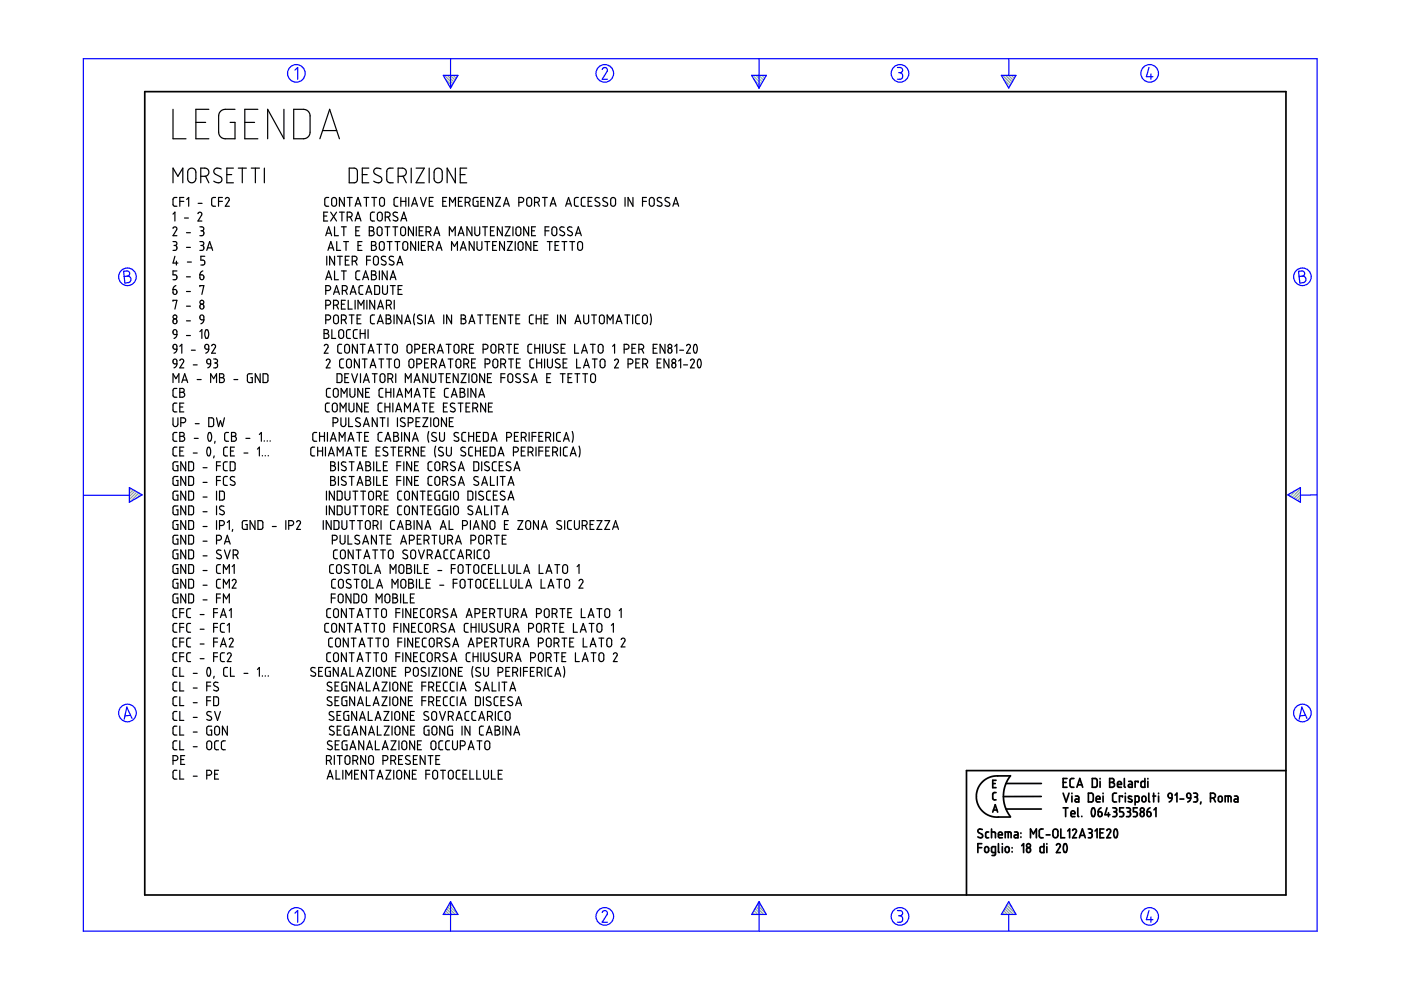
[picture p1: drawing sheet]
<svg xmlns="http://www.w3.org/2000/svg" width="297mm" height="210mm" viewBox="0 0 297 210" stroke-linecap="round" stroke-linejoin="round" font-family="sans-serif">
<g fill="none" stroke="#6c9" stroke-width=".25">
<path d="M94.2 16l1.8 1.8M94.5 16.8l1.3 1.4M94.8 16l1.5 1.4M95.3 18.3l.3 .3M95.5 16l1 1M96.1 16l.6 .6M96.7 16l.3 .2M159.6 16l1.8 1.8M159.9 16.8l1.3 1.4M160.3 16l1.4 1.4M160.7 18.3l.3 .3M160.9 16l1 1"/>
<path d="M161.5 16l.6 .6M162.1 16l.2 .2M212.6 16l1.8 1.8M212.8 16.8l1.3 1.4M213.2 16l1.4 1.4M213.7 18.3l.2 .3M213.8 16l1 1M214.4 16l.7 .6M215.1 16l.2 .2M27.5 103.4h-.1M27.9 103.6l-.5 .4M28.3 103.8l-.9 .9"/>
<path d="M28.7 104.1l-1.3 1.2M29 104.3l-1.6 1.6M29.4 104.5l-1.8 1.9M29.8 104.8l-.8 .8M273.4 104.7l-.3 .3M274.9 103.9l-1.4 1.3M275.7 103.6l-1.8 1.9M275.7 106.1l-.2 .3M275.7 105.5l-.6 .6M275.7 104.9l-1 1M275.7 104.2l-1.4 1.5M94 193.8v.1"/>
<path d="M94.2 193.5l.4 .4M94.4 193.1l.9 .8M94.7 192.7l1.2 1.2M94.9 192.3l1.6 1.6M95.1 191.9l1.9 1.9M95.4 191.5l.8 .8M159.4 193.8v.1M159.6 193.5l.4 .4M159.9 193.1l.8 .8M160.1 192.7l1.2 1.2M160.3 192.3l1.6 1.6M160.5 191.9l1.9 1.9"/>
<path d="M160.8 191.5l.8 .8M212.3 193.8v.1M212.6 193.5l.4 .4M212.8 193.1l.8 .8M213 192.7l1.2 1.2M213.2 192.3l1.6 1.6M213.5 191.9l1.8 1.9M213.7 191.5l.8 .8"/>
</g>
<g fill="none" stroke="#00f" stroke-width=".25">
<path d="M17.7 12.4h261.6v185h-261.6zM62.5 14.9l.6-.6v2.5M94 16h3.1l-1.6 2.7zM95.5 12.4v6.3M127.7 14.7l.5-.4 .5 .3v.5l-1 1.7h1.1M159.4 16h3.1l-1.6 2.7zM160.9 12.4v6.3M190.3 14.3h.7l.3 .3v.6l-.5 .2M190.5 15.4h.3M190.8 15.4l.5 .3v.7l-.3 .4h-.7M212.3 16h3.1l-1.5 2.7zM213.9 12.5v3.5"/>
<path d="M243.6 14.3l-.5 2h1.4M244 15.7v1.1M26.2 57.5l.9-.1 .3 .3 .1 .5-.5 .3 .5 .2 .3 .4-.1 .3-.3 .5-.9 .1zM27 58.5l-.7 .1M275.3 57.5l.9-.1 .3 .3 .1 .5-.5 .3 .5 .2 .3 .4-.1 .4-.2 .3-1 .2zM276.1 58.5l-.7 .1M17.8 105h9.6M27.4 103.4l2.7 1.5-2.7 1.6zM273 104.9l2.7-1.5v3.1zM279.3 104.9l-3.6 .1M27.7 151.7l-1.2 .1M28 152.3l-1.1-2.4-.6 2.6"/>
<path d="M276.8 151.7l-1.2 .1M277.1 152.3l-1.1-2.4-.6 2.6M62.5 193.6l.6-.5v2.4M95.5 191.2v6.2M95.5 191.2l1.6 2.7h-3.1zM127.7 193.5l.1-.3 .5-.1 .5 .4-.1 .4-1 1.6h1.1M160.9 191.2v6.2M160.9 191.2l1.6 2.7h-3.1zM190.3 193.1h.6l.4 .2v.5l-.5 .4M190.5 194.2h.3M190.8 194.2l.5 .3v.7l-.4 .3h-.6M213.9 191.2l1.5 2.7h-3.1z"/>
<path d="M213.9 193.9v3.5M243.6 193.1l-.5 1.9h1.4M244 194.4v1.1"/>
<circle cx="62.8" cy="15.6" r="1.87"/>
<circle cx="128.2" cy="15.6" r="1.87"/>
<circle cx="190.8" cy="15.6" r="1.87"/>
<circle cx="243.8" cy="15.6" r="1.87"/>
<circle cx="27" cy="58.7" r="1.87"/>
<circle cx="276.1" cy="58.7" r="1.87"/>
<circle cx="27" cy="151.2" r="1.87"/>
<circle cx="276.1" cy="151.2" r="1.87"/>
<circle cx="62.8" cy="194.3" r="1.87"/>
<circle cx="128.2" cy="194.3" r="1.87"/>
<circle cx="190.8" cy="194.3" r="1.87"/>
<circle cx="243.8" cy="194.3" r="1.87"/>
</g>
<g fill="none" stroke="#000" stroke-width=".36">
<path d="M30.7 19.4h241.9v170.4h-241.9zM207.3 179.7h.9M208.2 178.9h-.9v1.9M208.3 175.9l-.7-.1-.3 .5 1 .7v.4l-.2 .2-.8-.2M208.9 179.6l.4-.1 .3 .3v.7l-.3 .2h-.3l-.2-.2zM209.6 176.4h-.4l-.2 .3v.8l.2 .1h.4M210.2 176.4l.8 .1 .1 1.1M210.2 175.8v1.8M210.5 166.1h.5M210.5 172.2l.5-1.6 .5 1.6M210.6 171.7h.8M211.2 168h-.4l-.3 .3v1.1l.7 .2"/>
<path d="M211.2 165.4h-.7v1.6h.7M211.7 177h.8l-.1-.5-.4-.1-.2 .2-.1 .8 .2 .2h.6M211.7 178.9v1.7l.2 .2M212.5 178.9v.1M212.5 179.5v1.3M213.1 177.6v-1.2h1.1l.2 .2v1M213.3 179.6l.4-.1 .3 .3v.7l-.3 .2h-.3l-.3-.2zM213.3 166.1h7.5M213.3 171.5h7.5M213.8 176.4v1.2M214.2 164.5h-3.5l-.9 .3-.9 .5-.7 .6-.7 .9-.4 1-.1 1.1 .1 1.1 .4 .9 .7 1 .8 .6 .8 .5 .9 .2h3.5M214.2 164.5l-1 1.7-.5 2.2 .1 1.3 .3 1.3 1.1 2.1"/>
<path d="M214.6 179.7v.1M215.1 176.4h.5l.2 .3v.9h-.5a.31 .31 0 0 1-.3-.3 .31 .31 0 0 1 .3-.3h.5M216.5 176.6v.1M216.5 177.4v.1M216.6 179.3l.4-.4v1.9M217.7 179.9l.3-.2 .4 .2 .1 .5-.1 .2-.4 .2-.3-.2zM218.5 177.6v-1.8l.6 1 .6-1v1.8M220.8 168.9h-8.1M221.2 175.8h-.6l-.3 .3 .1 1.3 .2 .2h.6M221.3 178.9v1.9l-.6-.1-.2-.2v-.8l.2-.2h.6M221.8 177h.8M222 178.9v.1"/>
<path d="M222 179.5v1.3M223.4 176l.4-.2 .4 .2 .1 1.1-.3 .5h-.4l-.3-.3-.1-1zM224 179.2l.4-.3 .4 .2v.3l-.8 1.4h.8M224.9 175.8v1.8h.8M225.4 165.9h.6M225.4 168.2l.6 1.8 .7-1.8M225.4 171.3h1M225.6 179a.56 .56 0 0 1 .7 .7l-.1 .7a.36 .36 0 0 1-.5 .3 .36 .36 0 0 1-.2-.5l-.1-.6zM225.9 171.3v1.8M226.2 165.1h-.8v1.8h.8M226.4 176.2l.4-.4v1.8M227.1 172.5h.8l-.1-.5-.4-.1-.3 .2v.8l.2 .2h.6"/>
<path d="M227.3 168.2v.1M227.3 168.8v1.2M227.4 176.1a.4 .4 0 0 1 .3-.3 .4 .4 0 0 1 .5 .2v.3l-.8 1.3h.8M227.7 165.1h-.6l-.2 .3v1.4l.3 .1h.5M228 168.8h.5l.2 .2v1h-.5a.31 .31 0 0 1-.3-.3 .31 .31 0 0 1 .3-.3h.5M228.3 166.9l.6-1.8 .7 1.8M228.5 166.4h.9M228.5 171.3v1.7l.2 .1M228.9 177.6l.6-1.8 .6 1.8M229 177.1h.9M229.4 173.1h.1M230.7 175.8h.6l.2 .2v.4l-.4 .2"/>
<path d="M230.8 168.2h.7l.3 .3v1.2l-.3 .3h-.7zM230.9 176.6h.2M231.1 176.6l.4 .2v.6l-.2 .2h-.6M231.6 165.1h.7l.3 .2v1.3l-.2 .3h-.8zM231.6 171.4a.53 .53 0 0 1 .5 .2 .53 .53 0 0 1 .1 .5l-.1 .7a.34 .34 0 0 1-.4 .3 .34 .34 0 0 1-.3-.4v-.6zM232.2 176.2l.4-.4v1.8M232.4 169.4h.8v-.3l-.2-.3-.5 .1-.1 .9 .2 .2h.6M232.8 172.1h.6l.2 .2 .1 .5-.2 .3h-.3l-.3-.1zM233.2 176.6h.6M233.2 165.1v.1M233.2 165.7v1.2M233.4 171.3l-.4 .3-.2 .5"/>
<path d="M233.9 168.2v.1M233.9 168.8v1.2M234 175.8h-.8v1.8h.8M234.7 176.1l.3-.3 .5 .2v.3l-.8 1.3h.8M234.7 171.3l-.4 1.4h1M235 172.3v.8M235.3 165.1h.6l.3 .3-.1 .4-.3 .1 .4 .1 .1 .3-.1 .4-.3 .2h-.6zM235.3 165.9h.5M235.9 171.3h.7l.1 .2 .1 .3-.4 .3M236.2 172.1h.2M236.3 175.9a.56 .56 0 0 1 .7 .7l-.1 .7a.36 .36 0 0 1-.5 .3 .36 .36 0 0 1-.2-.5l-.1-.6zM236.4 172.1l.3 .2 .1 .5-.3 .3h-.6"/>
<path d="M236.7 168.2h-.5l-.3 .3v1.3l.3 .2h.5M236.9 166.3h.9l-.2-.5-.3-.1-.3 .1-.1 .9 .2 .2h.7M238 169v-.2h-.7v1.2M238.2 171.3h-.8v.8h.6l.2 .4-.1 .6h-.7M238.4 165.1v1.7l.2 .1M238.6 168.2v.1M238.6 168.8v1.2M238.8 171.3h.5l.3 .2v.4l-.3 .2M239.1 172.1h.2M239.3 172.1l.4 .3-.1 .5-.2 .2h-.6M239.3 165.7h.5l.3 .2v1h-.6a.31 .31 0 0 1-.3-.3 .31 .31 0 0 1 .3-.3h.6M239.9 168.9l-.2-.1a.29 .29 0 0 0-.4 .1 .29 .29 0 0 0 .1 .4l.5 .2a.33 .33 0 0 1 0 .5 .33 .33 0 0 1-.5 0l-.2-.1"/>
<path d="M240.7 170l.7-.1 .1-.9-.2-.2h-.6v1.9M241.1 171.3h-.8v.8h.6l.2 .3-.1 .7h-.7M241.3 165.9v-.2h-.6v1.2M241.9 172.3l.2-.2 .4 .2 .1 .5-.1 .2-.4 .1-.2-.1zM242.2 169l.2-.2 .4 .1 .2 .8-.2 .2-.4 .1-.3-.2zM242.7 165.1v1.8h-.6l-.2-.2 .1-.9 .2-.1h.5M243.2 172.1l.7 .2v.7l-.4 .1-.2-.1zM243.4 165.1v.1M243.4 165.7v1.2M243.6 168.2v1.6l.2 .2M243.8 171.3l-.4 .3-.2 .5M244.4 168.8h.6"/>
<path d="M244.6 168.2v1.8M244.7 171.7l.4-.4v1.8M245.6 168.2v.1M245.6 168.8v1.2M247.7 168.4l.3-.2 .4 .1 .1 .9-.7-.1zM248.5 169.2l-.2 .5-.4 .3M249.1 168.6l.4-.4v1.8M250.2 169.4h.8M251.7 168.3l.3-.1 .3 .1 .2 .9h-.6l-.2-.2zM252.5 169.2l-.2 .5-.5 .3M253.1 168.2l.7 .1 .1 .4-.4 .3M253.3 169h.2"/>
<path d="M253.5 169l.4 .2v.5l-.2 .3h-.6M254.6 170l-.1 .5M256.6 169.2l.9-.1 .2-.3-.1-.4-.4-.2h-.6v1.8M257.3 169.2l.4 .8M258.4 169l.2-.2 .4 .1 .1 .8-.1 .2-.4 .1-.3-.2zM259.8 170v-1.2l1.1 .1 .1 1.1M260.4 168.8v1.2M261.7 168.8h.6l.2 .3v.9h-.6a.31 .31 0 0 1-.3-.3 .31 .31 0 0 1 .3-.3h.6M272.6 163.4h-67.7v26.4M211.1 180.8h-.6l-.3-.2 .1-1 .8-.1-.1 1.7-.2 .2h-.5M214.6 180.6v.1"/>
<circle cx="218.1" cy="179.3" r=".42"/>
<circle cx="242.2" cy="171.7" r=".42"/>
</g>
<g fill="none" stroke="#000" stroke-width=".25">
<path d="M36.7 23.2v6.2h2.7M36.7 38.8v-3.2l1 1.8 1.1-1.8v3.2M40.1 35.9l.4-.3 .5 .1 .5 .6v1.8l-.2 .4-.4 .2h-.5l-.6-.5v-1.8zM41.5 26h2.1M42.6 37.4h1l.5-.3 .2-.8-.3-.5-.4-.2h-1v3.2M43.6 37.4l.7 1.4M44.3 23.2h-2.8v6.2h2.8M46.9 35.8l-1.1-.1-.3 .2-.2 .5 .3 .5 1.3 .7 .2 .4-.2 .5-.3 .2-.4 .1-.9-.4M48.1 37h1M49.5 35.6h-1.4v3.2h1.4M49.8 23.2h-2.4l-.5 .2-.4 .5-.1 .6v3.8l.2 .5 .5 .5 .5 .1h2.2v-3.4h-1M50.5 35.6h1.7"/>
<path d="M51.4 35.6v3.2M51.9 26h2.1M53.3 35.6h1.7M54.1 35.6v3.2M54.7 23.2h-2.8v6.2h2.8M56 35.6v3.2M60.2 23.2v6.2l-3.5-6.2v6.2M62.3 23.2l2.5 .1 .4 .2 .4 .5 .1 4.3-.3 .6-.5 .4-2.6 .1zM67.8 29.4l2.1-6.2 2.1 6.2M68.4 27.7h3M74 35.6l1.3 .1 .4 .4 .1 2.2-.5 .4-1.3 .1zM76.8 37h1.1"/>
<path d="M78.2 35.6h-1.4v3.2h1.4M80.8 35.8l-1.1-.1-.3 .2-.2 .5 .3 .5 1.3 .8 .2 .3-.1 .4-.6 .4-1.1-.4M83.4 35.6l-.9 .1-.3 .2-.2 .4 .1 2.1 .5 .4h.8M84.4 37.4h1l.6-.3 .1-.7-.2-.6-.5-.2h-1v3.2M85.4 37.4l.7 1.4M87.2 35.6v3.2M88.2 35.6h1.8l-1.8 3.2h1.8M91 35.6v3.2M92.2 36l.4-.3 .4-.1 .5 .2 .2 .4v1.9l-.5 .6h-.6l-.5-.5-.1-1.8zM96.5 35.6v3.2l-1.7-3.2v3.2M97.6 37h1M99 35.6h-1.4v3.2h1.4"/>
<path d="M36.7 48.4l.4-.3 .3 .2 .1 .3-.8 1.4h.8M36.7 51.2h.5l.3 .3-.1 .4-.3 .1M36.7 45.4l.4-.4v1.9M36.9 52h.2M37.1 52l.4 .3v.5l-.3 .3h-.5M37.1 54.3l-.4 1.5h1M37.4 55.4v.8M37.5 41.9h-.5l-.3 .3v1.3l.3 .2h.5M37.5 57.4h-.8v.9h.5l.3 .3-.1 .6-.7 .1M38.1 42.7h.9M39 41.9h-.9v1.8M39.1 46.2h.8"/>
<path d="M39.5 49.3h.9M39.5 52.5h.9M39.5 58.7h.9M39.6 42.3l.4-.4v1.8M39.7 55.6h.9M42 45.3l.3-.3 .5 .2v.3l-.8 1.4h.8M42 43.1h.8M42.4 48.1h.5l.3 .2v.4l-.4 .2M42.4 51.2h.5l.3 .2v.4l-.4 .2M42.4 58.3l.7 .1 .1 .5-.2 .3-.3 .1-.2-.2zM42.6 48.9h.2M42.6 52h.2"/>
<path d="M42.8 48.9l.4 .3v.5l-.3 .3h-.5M42.8 52l.4 .3v.6l-.3 .2h-.5M43 57.4l-.4 .3-.2 .6M43.4 54.3h-.8v.9h.5l.3 .3-.1 .6-.7 .1M43.8 53.1l.6-1.9 .7 1.9M44 52.6h.9M45.7 41.9h-.5l-.3 .3v1.3l.3 .2h.5M46.3 42.7h.9M47.2 41.9h-.9v1.8M47.8 42.2l.5-.3 .3 .3-.8 1.5h.8M68.6 45.8h.7M69.1 50l.6-1.9 .6 1.9"/>
<path d="M69.1 59.3l.6-1.9 .6 1.9M69.2 49.4h.9M69.2 58.8h.9M69.3 54.3v1.9M69.5 45h-.9v1.9h.9M69.5 53.1l.6-1.9 .7 1.9M69.7 41.9h-.5l-.3 .3v1.4l.3 .1h.5M69.7 52.6h.9M70.1 45l1.3 1.9M70.4 42.1l.5-.2 .4 .3v1.2l-.3 .3-.5-.1-.2-.3zM70.9 48.1v1.9h.9M70.9 54.3v1.9l-1-1.9v1.9"/>
<path d="M70.9 57.4v1.9h.9M71.4 45l-1.3 1.9M71.4 51.2v1.9h.8M71.5 54.3h1.1M72 45h1M72.1 54.3v1.9M72.4 48.1h1M72.4 57.4h1M72.5 45v1.9M72.9 51.2h1M72.9 48.1v1.9M72.9 57.4v1.9"/>
<path d="M73 41.9v1.8l-1-1.8v1.8M73.2 55.2h.6M73.4 51.2v1.9M73.6 46l.9-.1 .2-.4-.1-.3-.4-.2h-.6v1.9M73.6 41.9h1.1M74 54.3h-.8v1.9h.8M74.1 41.9v1.8M74.3 46l.4 .9M74.7 55.4l.9-.2 .1-.4-.2-.4-.8-.1v1.9M75.3 43.7l.6-1.8 .6 1.8M75.3 46.9l.6-1.9 .6 1.9M75.3 55.4l.4 .8"/>
<path d="M75.4 48.9h.7M75.5 43.2h.9M75.5 46.3h.9M75.9 52h.6M76.3 57.4l-.6 .1-.3 .3 .1 1.3 .8 .2M76.3 48.1h-.9v1.9h.9M76.8 51.2h-.9v1.9h.9M76.9 59.3l.6-1.9 .6 1.9M77.1 58.8h.9M77.2 41.9h1M77.7 41.9v1.8M77.7 55.2h.8"/>
<path d="M78.3 48.1h.6l.3 .3-.1 .4-.3 .1 .3 .1 .2 .3-.1 .4-.2 .2-.7 .1zM78.3 48.9h.5M78.5 54.3h-.8v1.9M78.8 51.2h.6l.3 .3-.1 .4-.3 .1 .3 .1 .2 .4v.2l-.3 .3-.7 .1zM78.8 57.4l.6 .1 .3 .2-.1 .4-.3 .2 .3 .1 .2 .3v.3l-.3 .3h-.7zM78.8 52h.5M78.8 58.3h.5M78.8 41.9h1.1M79.3 54.5l.5-.2 .4 .4v1l-.3 .5-.5-.1-.2-.3zM79.3 41.9v1.8M79.4 45h-.6l-.3 .4 .1 1.2 .3 .2 .5 .1M80.1 45.2l.5-.2 .4 .3v1.1l-.3 .4h-.3l-.4-.3z"/>
<path d="M80.1 48.3l.4-.2 .5 .3v1.2l-.4 .4-.4-.1-.2-.3zM80.4 57.4v1.9M80.5 51.4l.6-.2 .3 .3 .1 1.1-.4 .5-.4-.1-.3-.3zM80.6 42l.4-.1 .5 .3v1.1l-.3 .4h-.3l-.4-.3v-1.1zM81.6 48.1h1.1M81.7 46l.9-.1 .1-.4-.1-.3-.3-.2h-.6v1.9M81.8 54.4h-.7l-.3 .4 .2 .3 .8 .4v.5l-.5 .2-.5-.2M82.1 57.4v1.9l-1.1-1.9v1.9M82.1 51.2h1M82.1 48.1v1.9M82.3 46l.4 .9M82.6 51.2v1.9"/>
<path d="M82.7 59.3l.6-1.9 .6 1.9M82.9 58.8h.9M83.3 48.1h1M83.4 54.4h-.6l-.3 .4 .2 .3 .8 .4v.5l-.5 .2-.5-.2M83.8 51.2h1M83.8 48.1v1.9M84.2 56.2l.6-1.9 .6 1.9M84.3 45.1l-.7-.1-.3 .5 .2 .2 .8 .5v.4l-.4 .3-.6-.2M84.3 51.2v1.9M84.3 55.7h.9M84.4 41.9h-.6l-.3 .3 .1 1.3 .3 .2h.5M85 42.7h1"/>
<path d="M85 41.9v1.8M85 46.9l.6-1.9 .6 1.9M85.1 48.2l.5-.1 .4 .4v1.1l-.4 .4-.4-.1-.2-.3-.1-1zM85.2 46.3h.9M85.5 51.4l.6-.2 .3 .4v1.1l-.3 .4-.4-.1-.3-.3zM86 41.9v1.8M86.7 41.9v1.8M87.3 43.7l.6-1.8 .6 1.8M87.5 43.2h.8M87.7 48.1v1.9l-1.1-1.9v1.9M88.1 51.2v1.9l-1-1.9v1.9M88.3 48.1v1.9"/>
<path d="M88.7 51.2v1.9M88.9 48.9h.6M89.2 41.9l.6 1.8 .6-1.8M89.3 52h.7M89.7 48.1h-.8v1.9h.8M90.2 51.2h-.9v1.9h.9M90.3 49.1h.7l.3-.2 .1-.4-.2-.3-.9-.1v1.9M90.8 52.3l.8-.1 .2-.4v-.3l-.4-.3h-.6v1.9M91 49.1l.4 .9M91 42.7h.6M91.4 52.2l.4 .9M91.8 41.9h-.8v1.8h.8"/>
<path d="M92 50l.6-1.9 .6 1.9M92.2 49.4h.9M92.5 53.1l.6-1.9 .6 1.9M92.6 52.6h.9M93.9 42.7h.6M94.7 41.9h-.8v1.8h.8M95.3 50v-1.9l.6 1 .6-1v1.9M95.3 43.7v-1.8l.6 1 .7-1v1.8M95.7 53.1v-1.9l.7 1.1 .6-1.1v1.9M97.1 50l.7-1.9 .6 1.9M97.2 42.7h.6M97.3 49.4h.9"/>
<path d="M97.6 53.1l.6-1.9 .6 1.9M97.8 52.6h.9M98 41.9h-.8v1.8h.8M98.6 42.9l.9-.1 .2-.3-.1-.4-.4-.2h-.6v1.8M99.3 42.9l.4 .8M100.1 48.1v1.9l-1.1-1.9v1.9M100.5 51.2v1.9l-1-1.9v1.9M100.7 48.1v1.4l.1 .3 .3 .2 .6-.3v-1.6M101.1 51.2l.1 1.5 .4 .4 .4-.1 .2-.3v-1.5M101.3 41.9h-.6l-.4 .3v1.2l.2 .3h.8v-1h-.3M102 42.7h.6M102.3 48.1h1.1"/>
<path d="M102.8 41.9h-.8v1.8h.8M102.8 51.2h1M102.8 48.1v1.9M103.3 51.2v1.9M104 48.9h.6M104.5 41.9v1.8l-1.1-1.8v1.8M104.5 52h.6M104.8 48.1h-.8v1.9h.8M105.1 41.9h1l-1 1.8h1M105.3 51.2h-.8v1.9h.8M106.5 48.1v1.9l-1-1.9v1.9M106.7 43.7l.7-1.8 .6 1.8"/>
<path d="M106.9 43.2h.9M107 51.2v1.9l-1.1-1.9v1.9M107.1 48.1h1l-1 1.9h1M107.6 51.2h1l-1 1.9h1M108.8 48.1v1.9M109.2 51.2v1.9M109.6 48.2l.4-.1 .4 .4v1l-.3 .5-.5-.1-.2-.3v-1.1zM110 42.9l.8-.1 .2-.3v-.4l-.4-.2h-.6v1.8M110 51.3l.5-.1 .4 .4v1l-.4 .5-.4-.1-.2-.3v-1.1zM111.8 42l.4-.1 .5 .3v1.1l-.3 .4h-.3l-.4-.3v-1.1zM112.1 48.1v1.9l-1.1-1.9v1.9M112.5 51.2v1.9l-1-1.9v1.9"/>
<path d="M112.7 48.9h.6M113.2 52h.6M113.3 42.9l.9-.1 .2-.3-.1-.4-.4-.2h-.6v1.8M113.5 48.1h-.8v1.9h.8M113.9 42.9l.5 .8M114 51.2h-.8v1.9h.8M115 41.9h1M115.5 41.9v1.8M115.6 48.9h.8M116 51.2h1.1M116.4 48.1h-.8v1.9M116.5 51.2v1.9"/>
<path d="M116.6 43.7l.7-1.8 .6 1.8M116.8 43.2h.9M117.1 48.3l.6-.2 .3 .4v1.1l-.3 .4-.4-.1-.2-.2-.1-1.1zM117.7 52h.6M118.5 51.2h-.8v1.9h.8M119.1 51.2h1.1M119.6 48.2l-.6-.1-.3 .5 1 .7v.4l-.4 .3-.6-.2M119.7 51.2v1.9M119.9 43.7l.6-1.8 .7 1.8M120.1 43.2h.9M120.8 51.2h1M121.3 48.2l-.7-.1-.3 .4 .2 .3 .8 .5v.4l-.3 .3-.7-.2"/>
<path d="M121.3 51.2v1.9M122 50l.6-1.9 .7 1.9M122.2 49.4h.9M122.6 51.4l.5-.2 .4 .4v1l-.4 .5-.4-.1-.2-.3zM122.6 41.9h-.5l-.3 .3 .1 1.4 .2 .1h.5M124.1 41.9h-.6l-.2 .3v1.3l.2 .2h.6M124.7 42.7h.6M125.5 41.9h-.8v1.8h.8M127.1 42l-.7-.1-.2 .5 .1 .2 .8 .5v.5l-.5 .1-.4-.2M128.7 42l-.6-.1-.3 .4 .2 .3 .7 .4 .1 .6-.5 .1-.5-.2M129.6 42l.4-.1 .5 .3v1.1l-.3 .4h-.3l-.4-.3v-1.1zM132.5 41.9v1.8"/>
<path d="M134.2 41.9v1.8l-1-1.8v1.8M136.2 42.7h.9M137.1 41.9h-.9v1.8M137.8 42l.6-.1 .3 .4v1l-.3 .4h-.4l-.3-.3v-1.1zM140.3 42l-.7-.1-.3 .5 1 .7v.5l-.5 .1-.5-.2M141.9 42l-.6-.1-.3 .5 .1 .2 .8 .4v.6l-.4 .1-.5-.2M142.7 43.7l.6-1.8 .6 1.8M142.8 43.2h.9M36.7 61.4l.7 .1 .1 .6-.1 .2-.4 .1-.3-.1zM36.7 63.9v-.2h.8l-.4 1.8M36.8 67.8l.3-.2 .3 .2 .1 .5-.1 .3h-.4l-.2-.1zM36.8 70l.2-.1 .4 .1 .1 .9h-.5l-.3-.1z"/>
<path d="M36.8 73.2l.3-.2 .3 .2 .1 .8-.7-.1zM36.8 76.3l.3-.2 .3 .2 .1 .9-.7-.2zM37.3 60.6l-.4 .3-.2 .5M37.5 70.9l-.2 .6-.4 .3M37.5 74l-.2 .6-.4 .3M37.5 77.2l-.1 .5-.5 .3M38.1 76.4l.5-.3 .4 .4-.9 1.5h.9M38.1 73.4l.4-.4v1.9M39.5 61.8h.9M39.5 64.9h.9M39.5 68h.9M39.5 71.1h.9"/>
<path d="M40.6 74.3h.8M41 77.4h.8M42.4 60.8v-.2h.8l-.4 1.8M42.4 70.3l.4-.4v1.9M42.5 66.9l.4-.1 .2 .2 .1 .8h-.5l-.2-.2zM43.2 67.8l-.1 .5-.5 .3M43.5 73.2l.3-.2 .4 .2 .1 .8-.8-.1zM43.7 70a.62 .62 0 0 1 .6 .8l-.1 .6a.36 .36 0 0 1-.5 .3 .36 .36 0 0 1-.2-.5l-.1-.6zM43.9 76.3l.3-.2 .4 .2 .1 .9-.8-.2zM44.3 74l-.2 .5-.5 .4M44.7 77.2l-.2 .5-.5 .3M44.9 73.3l.4-.3 .4 .3v.3l-.8 1.3h.8"/>
<path d="M45.3 76.1h.5l.3 .3-.1 .4-.3 .2M45.5 77h.2M45.7 77l.4 .2v.5l-.3 .3h-.5M46.5 79.2h.7l.2 .3v.3l-.3 .3 .3 .1 .2 .4-.4 .5h-.7zM53.5 79.2h-.8l-.2 .3v1.2l.2 .4h.8v-1h-.3M55.2 79.2v1.9l-1.1-1.9v1.9M55.8 79.2h.7l.3 .3v1.3l-.3 .3h-.7zM68.7 69.9h.6l.3 .2v.5l-.4 .1 .4 .1 .1 .4-.2 .5-.8 .1zM68.7 70.7h.5M68.7 73.3l.5-.3 .4 .3v.3l-.9 1.3h.9M69.1 61.6l.8-.1 .2-.4-.1-.4-.3-.1h-.6v1.8M69.1 64.7l.8-.1 .2-.4-.1-.4-.3-.1h-.6v1.8"/>
<path d="M69.1 67.8h.6l.3-.2 .1-.5-.3-.3h-.7v1.8M69.2 76.4l.4-.3 .4 .4-.8 1.5h.8M70.4 69.9v1.9h.8M70.7 64.7h.6l.3-.2 .2-.4-.3-.3-.8-.1v1.8M70.7 62.4l.7-1.8 .6 1.8M70.9 66.9l.4-.1 .4 .3 .1 1.1-.4 .4h-.3l-.4-.3v-1.1zM70.9 61.9h.9M71.3 64.7l.5 .8M71.5 79.2h.7l.3 .3v1.2l-.3 .4h-.7zM71.9 70.1l.5-.2 .4 .3 .1 1.1-.4 .4h-.4l-.3-.3zM72.4 67.8h.7l.3-.2v-.5l-.2-.3h-.8v1.8M72.4 64.5h.6"/>
<path d="M72.4 73h-.5l-.3 .3v1.4l.2 .1 .6 .1M72.6 61.6l.8-.1 .2-.3-.1-.5-.3-.1h-.6v1.8M72.9 76.1h-.6l-.3 .4 .1 1.3 .2 .2h.6M73 67.8l.4 .8M73.2 73.2l.4-.2 .5 .3v1.2l-.3 .3-.4 .1-.3-.3zM73.2 61.6l.4 .8M73.2 63.7h-.8v1.8h.8M73.6 76.3l.5-.2 .4 .4v1.1l-.4 .4-.4-.1-.2-.3zM73.8 63.7v1.8h.9M73.9 79.2h-.8v1.9h.8M74 66.8h1.1M74.3 62.4l.6-1.8 .6 1.8"/>
<path d="M74.3 69.9h-.5l-.3 .4v1.2l.2 .2 .6 .1M74.4 61.9h.9M74.6 66.8v1.8M74.6 79.2l.6 1.9 .6-1.9M75.3 63.7v1.8M75.7 67.6h.6M75.8 69.9h-.6l-.3 .3 .1 1.3 .2 .2 .6 .1M75.8 73v1.9l-1.1-1.9v1.9M75.9 65.5v-1.8l.6 1 .7-1v1.8M76.2 76.1v1.9l-1.1-1.9v1.9M76.4 70.7h1M76.4 69.9v1.9"/>
<path d="M76.4 73h1M76.4 79.2v1.9M76.5 66.8h-.8v1.8h.8M76.8 76.1h1M76.9 73v1.9M76.9 60.6h-.5l-.3 .3 .1 1.4 .2 .1h.5M77.3 76.1v1.9M77.4 69.9v1.9M77.6 62.4l.6-1.8 .6 1.8M77.7 61.9h1M77.8 63.7v1.8M78 69.9v1.9"/>
<path d="M78 74.9l.7-1.9 .6 1.9M78.2 74.4h.9M78.5 78l.6-1.9 .6 1.9M78.6 77.5h.9M78.9 79.2h1.1M79.4 66.8h-.5l-.4 .4 .1 1.2 .3 .2h.5M79.4 60.6h.8l.3 .2v1.3l-.3 .3h-.8zM79.4 63.7v1.8l-1-1.8v1.8M79.4 79.2v1.9M79.9 73h1M80 68.6l.6-1.8 .7 1.8M80.1 65.5l.6-1.8 .6 1.8"/>
<path d="M80.2 68.1h.9M80.2 65h.9M80.3 76.1h1.1M80.4 73v1.9M80.7 79.4l.5-.2 .4 .4v1.1l-.3 .4h-.4l-.3-.3zM80.8 76.1v1.9M81.1 60.6v1.4l.4 .4h.4l.2-.3v-1.5M81.6 73h1M81.9 66.8h.7l.2 .3v.3l-.4 .2 .4 .2 .1 .5-.4 .3h-.6zM81.9 67.6h.5M81.9 64.7l.9-.1 .2-.4-.2-.4-.3-.1h-.6v1.8M82 76.1h1"/>
<path d="M82.1 73v1.9M82.5 76.1v1.9M82.5 64.7l.5 .8M82.8 60.6h1M83.3 73.3l.5-.3 .4 .4 .1 1.1-.4 .3-.3 .1-.4-.4zM83.3 60.6v1.8M83.5 66.8v1.8M83.6 63.7v1.8M83.8 76.3l.4-.2 .4 .3 .1 1.1-.4 .5-.4-.1-.2-.3zM83.9 79.2v1.9M84.4 61.4h.6M85.2 66.8v1.8l-1-1.8v1.8"/>
<path d="M85.3 60.6h-.9v1.8h.9M85.8 68.6l.6-1.8 .7 1.8M86 68.1h.9M86.4 73.2l.5-.2 .4 .4v1l-.3 .4h-.4l-.3-.3zM86.9 76.2l.5-.1 .3 .4v1.1l-.3 .4-.4-.1-.3-.2v-1.1zM87.9 66.6l-.2 .9 .2 1.4M87.9 74l1-.1 .1-.3-.1-.4-.3-.2h-.7v1.9M88.4 77.2l.8-.1 .2-.4-.1-.4-.9-.2v1.9M89.5 66.9l-.6-.1-.3 .2-.1 .3 .2 .2 .8 .4v.6l-.5 .1-.5-.1M89.6 73.9h.6M90 77h.7M90.2 66.8v1.8"/>
<path d="M90.4 73h-.8v1.9h.8M90.7 79.2v1.9l-1-1.9v1.9M90.8 68.6l.6-1.8 .7 1.8M90.9 76.1h-.9v1.9h.9M91 68.1h.9M91.1 74l.9-.1 .1-.2-.1-.5-.3-.2h-.6v1.9M91.3 79.2v1.5l.5 .4 .4-.1 .2-.3v-1.5M91.5 77.2l.8-.1 .2-.4-.1-.4-.9-.2v1.9M91.7 74l.4 .9M92.1 77.2l.4 .8M92.7 74.9l.6-1.9 .7 1.9M92.9 74.4h.9"/>
<path d="M93 79.2h1M93.1 78l.7-1.9 .6 1.9M93.3 77.5h.9M93.5 79.2v1.9M94.1 66.8v1.8M94.6 73h1M95 76.1h1.1M95.1 73v1.9M95.5 79.2h-.8v1.9h.8M95.5 76.1v1.9M95.7 66.8v1.8l-1-1.8v1.8M96.4 73.2l.4-.2 .5 .3v1.2l-.3 .3-.4 .1-.3-.3z"/>
<path d="M96.8 76.3l.5-.2 .4 .4v1.1l-.4 .4-.4-.1-.2-.3zM97.1 79.2v1.9l-1-1.9v1.9M97.8 66.8h.6l.3 .2-.1 .5-.3 .1 .4 .2 .1 .4-.4 .4h-.6zM97.8 67.6h.5M97.8 79.2h1l-1 1.9h1M97.9 74h.7l.3-.2 .1-.4-.2-.2-.9-.2v1.9M98.3 77.2l.9-.2 .2-.3-.1-.4-.3-.2h-.7v1.9M98.5 74l.5 .9M99 77.2l.4 .8M99.4 68.6l.7-1.8 .6 1.8M99.4 79.2v1.9M99.6 73.9h.6"/>
<path d="M99.6 68.1h.9M100 77h.6M100.2 79.4l.5-.2 .3 .3 .1 1.2-.5 .4-.3-.1-.2-.3zM100.4 73h-.8v1.9h.8M100.8 76.1h-.8v1.9h.8M101.3 66.8h1M101.8 66.8v1.8M102.4 74l.9-.1 .2-.2-.1-.5-.3-.2h-.7v1.9M102.7 79.2v1.9l-1-1.9v1.9M102.8 77.2l.9-.1 .2-.4-.2-.4-.9-.2v1.9M103 66.8h1M103.5 66.8v1.8"/>
<path d="M104.2 73.2l.5-.2 .4 .4v1l-.3 .4-.3 .1-.4-.4zM104.2 79.2h-.8v1.9h.8M104.6 67.6h.6M104.6 76.3l.6-.2 .3 .4v1.1l-.3 .4-.4-.1-.3-.2v-1.1zM105.5 66.8h-.9v1.8h.9M105.7 74l1-.1 .1-.3-.1-.4-.3-.2h-.7v1.9M106.2 77.2l.8-.1 .2-.4-.1-.4-.9-.2v1.9M106.4 74l.4 .9M106.8 77.2l.4 .8M107.1 79.2h-.9v1.9M107.1 66.8v1.8l-1-1.8v1.8M107.4 73h1.1"/>
<path d="M107.7 66.8h1.1M107.8 79.5l.5-.3 .4 .4v1l-.3 .5h-.4l-.3-.3zM107.8 76.1h1.1M107.9 73v1.9M108.2 66.8v1.8M108.4 76.1v1.9M109.1 73.9h.6M109.4 67.6h.6M109.5 77h.6M109.9 73h-.8v1.9h.8M110.2 66.8h-.8v1.8h.8M110.3 79.3l-.7-.1-.3 .5 .2 .3 .8 .4v.5l-.3 .2-.7-.2"/>
<path d="M110.3 76.1h-.8v1.9h.8M111.9 79.3l-.6-.1-.3 .5 .1 .2 .9 .5v.5l-.3 .2-.7-.2M112.8 73h-.6l-.3 .4 .1 1.3 .2 .1 .6 .1M113.1 66.8h-.5l-.4 .3 .1 1.3 .3 .2h.5M113.2 76.1h-.6l-.2 .3v1.4l.3 .2h.5M113.4 73.9h1M113.4 73v1.9M113.7 67.6h1M113.7 66.8v1.8M113.8 77h1M113.8 76.1v1.9M114.4 73v1.9"/>
<path d="M114.7 66.8v1.8M114.8 76.1v1.9M115 73v1.9M115.4 67.6h.6M115.5 76.1v1.9M115.7 73v1.5l.1 .2 .4 .2 .5-.4v-1.5M116.1 76.1v1.5l.4 .4 .6-.3v-1.6M116.2 66.8h-.8v1.8h.8M116.8 79.2h-.9v1.9h.9M118.2 66.8v1.8M118.3 73.1l-.7-.1-.3 .5 .2 .2 .8 .5v.4l-.4 .3-.6-.2M118.7 76.2l-.7-.1-.2 .5 .9 .7v.5l-.3 .2-.6-.2"/>
<path d="M118.8 79.2h1M119 73.9h.6M119.3 79.2v1.9M119.4 77h.6M119.8 73h-.8v1.9h.8M119.9 66.8v1.8l-1.1-1.8v1.8M120.2 76.1h-.8v1.9h.8M121.3 79.2h-.9v1.9h.9M121.8 73v1.9h.9M121.9 68.6l.6-1.8 .6 1.8M121.9 79.2h1M122.1 68.1h.9"/>
<path d="M122.3 76.1v1.9h.8M122.4 79.2v1.9M123.3 74.9l.6-1.9 .6 1.9M123.5 74.4h.9M123.5 79.2h1.1M123.7 78l.6-1.9 .6 1.9M123.8 66.8v1.4l.4 .4h.3l.3-.4v-1.4M123.9 77.5h.9M124.1 79.2v1.9M125.2 73h1M125.3 79.4l.6-.2 .3 .3 .1 1.1-.4 .5-.4-.1-.3-.3zM125.4 66.8h1.1"/>
<path d="M125.6 76.1h1M125.7 73v1.9M125.9 66.8v1.8M126.1 76.1v1.9M126.9 73.2l.5-.2 .4 .3 .1 1.1-.3 .4-.4 .1-.4-.4zM127.2 67l.5-.2 .4 .3v1.1l-.3 .4h-.4l-.3-.3zM127.4 76.3l.5-.2 .4 .4v1.1l-.4 .4-.4-.1-.2-.2-.1-1.1zM128.7 68.6v-1.8l.7 1 .6-1v1.8M129.9 73.4l.4-.4v1.9M130.3 76.4l.4-.3 .3 .2 .1 .4-.8 1.3h.8M130.6 68.6l.6-1.8 .7 1.8M130.8 68.1h.9"/>
<path d="M132.3 74l.9-.1 .2-.3-.1-.4-.3-.2h-.7v1.9M132.5 66.8h1M133 66.8v1.8M133.2 77.2h.6l.3-.3 .1-.3-.2-.3-.8-.2v1.9M134 73.9h.6M134.1 66.8v1.8M134.8 73h-.8v1.9h.8M134.8 77h.6M135.4 74l.9-.1 .2-.3-.1-.4-.3-.2h-.7v1.9M135.6 66.8h-.5l-.3 .3v1.3l.3 .2h.5M135.7 76.1h-.9v1.9h.9M136.1 74l.4 .9"/>
<path d="M136.3 77.2l.8-.2 .2-.3-.1-.4-.9-.2v1.9M136.3 67l.5-.2 .4 .3v1.2l-.3 .3h-.5l-.2-.3zM136.9 77.2l.4 .8M137.9 66.6l.2 .9-.2 1.4M138.5 73.9h.6M139.3 73h-.8v1.9h.8M139.3 77h.7M140.2 76.1h-.9v1.9h.9M141 73v1.9l-1-1.9v1.9M141.7 74l.4-.1 .2 .1 .2 .5-.2 .3-.3 .1-.3-.2zM141.8 76.1v1.9l-1-1.9v1.9M142.6 77h.4l.2 .2 .1 .5-.2 .2-.4 .1-.2-.2v-.5z"/>
<path d="M143.1 73.4l.4-.4v1.9M143.9 76.5l.4-.4v1.9M144.1 74.3h.8M144.9 77.4h.9M145.6 73.3l.4-.3 .4 .3v.2l-.8 1.4h.8M146.4 76.4l.4-.3 .4 .3v.4l-.8 1.2h.8M147.3 73.1a.62 .62 0 0 1 .5 .8l-.1 .6a.36 .36 0 0 1-.4 .4 .36 .36 0 0 1-.2-.6l-.1-.6zM148.1 76.2l.2-.1 .2 .3 .2 .5-.1 .7a.36 .36 0 0 1-.5 .4 .36 .36 0 0 1-.2-.5l-.1-.7zM36.7 88.6v1.5l.4 .3h.4l.2-.3v-1.5M36.7 81.1v-1.9l.6 1.1 .6-1.1v1.9M37.5 82.4h-.6l-.2 .3v1.4l.8 .1M37.5 85.5h-.6l-.2 .3v1.4l.8 .1"/>
<path d="M37.5 91.7h-.5l-.3 .3 .1 1.4 .7 .2M37.5 94.8h-.5l-.3 .3v1.3l.3 .3h.5M37.7 97.9h-.7l-.3 .3v1.3l.2 .2 .8 .1v-1.1h-.3M38.1 82.4h.7l.3 .3-.1 .3-.3 .2 .2 .1 .3 .3-.1 .3-.3 .3h-.7zM38.1 91.7h.7l.3 .3-.1 .3-.3 .2 .4 .2 .1 .5-.4 .4h-.7zM38.1 83.2h.6M38.1 86.3h.7M38.1 92.5h.6M38.1 95.6h.7M38.3 89.6h.6l.4-.2 .1-.4-.2-.3-.9-.1v1.8M38.5 81.1l.7-1.9 .6 1.9M38.7 80.6h.9"/>
<path d="M39 85.5h-.9v1.8h.9M39 94.8h-.9v1.9h.9M39.4 97.9v1.9l-1.1-1.9v1.9M40 97.9h.8l.2 .3v1.2l-.3 .4h-.7zM41 96.1h.8M41.2 92.9h.8M41.4 89.8h.8M41.8 80.5h.9M43.1 99.2h.8M44 94.9a.59 .59 0 0 1 .7 .8l-.1 .6a.35 .35 0 0 1-.4 .4 .35 .35 0 0 1-.3-.5l-.1-.6zM44.3 88.6h.7l.3 .3v1.2l-.3 .3h-.7zM44.3 91.8a.55 .55 0 0 1 .6 .7l-.2 .8a.35 .35 0 0 1-.4 .2 .35 .35 0 0 1-.2-.5l-.1-.6z"/>
<path d="M44.7 81.1v-1.9l.6 1.1 .6-1.1v1.9M45.4 96.7l-.1 .4M45.6 93.6l-.1 .4M45.9 88.6l.4 1.8 .4-1.2 .5 1.2 .4-1.8M45.9 98.7h.8M46.5 80.1h.6M46.7 97.9h-.8v1.9M48.2 97.9h-.5l-.3 .3v1.3l.2 .3h.6M48.2 94.8h-.5l-.3 .4 .1 1.2 .2 .3h.5M48.5 91.7h-.5l-.4 .4v1.2l.3 .3h.6M48.8 97.9h.8l.2 .3v1.3l-.2 .3h-.8zM48.9 95.6h.6"/>
<path d="M49.1 91.7h.7l.2 .3-.1 .4-.3 .1 .4 .2 .1 .4-.4 .5h-.6zM49.1 92.5h.5M49.6 80.5h.8M49.7 94.8h-.8v1.9h.8M51.7 96.1h.9M52.1 92.9h.9M54.6 95.2l.4-.4v1.9M55 92.1l.4-.4v1.9M55.6 96.6v.1M56 93.5v.1M56.2 96.6v.1M56.7 93.5v.1"/>
<path d="M56.9 96.6v.1M57.3 93.5v.1M66.7 94.8h-.5l-.3 .4v1.2l.3 .3h.5M67.1 91.7h-.5l-.3 .3 .1 1.4 .2 .2h.5M67.4 95.6h1M67.4 94.8v1.9M67.8 92.5h1M67.8 91.7v1.9M68.4 94.8v1.9M68.8 91.7v1.9M69 94.8v1.9M69.4 91.7v1.9"/>
<path d="M69.6 96.7l.7-1.9 .6 1.9M69.8 96.2h.9M69.8 85.5h-.5l-.3 .3 .1 1.4 .7 .1M70 82.4h-.5l-.3 .3 .1 1.4 .7 .1M70 93.6l.7-1.9 .6 1.9M70.1 97.9h.6l.3 .3v.4l-.4 .1 .4 .2 .1 .3v.4l-.3 .2h-.7zM70.1 98.7h.5M70.2 93h.9M70.5 85.7l.6-.2 .4 .3v1.1l-.4 .4h-.4l-.2-.3zM70.6 89.6l.9-.1 .1-.3v-.4l-.4-.2h-.6v1.8M70.8 82.5l.5-.1 .4 .3v1.1l-.3 .4h-.5l-.2-.4zM71.5 96.7v-1.9l.6 1 .6-1v1.9"/>
<path d="M71.8 97.9v1.9M71.9 93.6v-1.9l.6 1 .7-1v1.9M72.1 87.3v-1.8l.6 1 .7-1v1.8M72.3 88.6v1.5l.4 .3h.4l.2-.3v-1.5M72.3 84.2v-1.8l.7 1 .6-1v1.8M73.1 80.1h.6M73.3 98l-.6-.1-.3 .5 1 .7v.4l-.4 .3-.6-.2M73.4 96.7l.6-1.9 .6 1.9M73.5 96.2h.9M73.8 93.6l.6-1.9 .6 1.9M73.9 88.6v1.8h.9M74 93h.9"/>
<path d="M74 85.5v1.4l.4 .4 .5-.1 .1-.3v-1.4M74 97.9h1.1M74.2 82.4v1.4l.4 .4 .4-.1 .2-.2v-1.5M74.6 97.9v1.9M75.2 94.8h1.1M75.6 91.7h1.1M75.7 99.8l.6-1.9 .6 1.9M75.8 94.8v1.9M75.9 99.3h.9M76.2 91.7v1.9M76.3 88.7l-.7-.1-.2 .5 .1 .2 .8 .5 .1 .5-.5 .1-.5-.2M76.7 85.5v1.8l-1.1-1.8v1.8"/>
<path d="M76.9 82.4v1.8l-1-1.8v1.8M76.9 95.6h.6M77 81.1l.7-1.9 .6 1.9M77 90.4l.7-1.8 .6 1.8M77.2 80.6h.9M77.2 89.9h.9M77.3 86.3h.6M77.3 92.5h.6M77.5 83.2h.6M77.6 97.9h.6l.3 .3-.1 .4-.3 .1 .3 .2 .2 .3-.1 .4-.2 .2h-.7zM77.6 98.7h.5M77.7 94.8h-.8v1.9h.8"/>
<path d="M78.1 85.5h-.8v1.8h.8M78.1 91.7h-.8v1.9h.8M78.4 82.4h-.9v1.8h.9M79.2 97.9v1.9M79.8 95.6h.6M79.9 97.9v1.9h.8M80 88.6v1.8l-1.1-1.8v1.8M80.6 88.6h1M80.6 94.8h-.8v1.9h.8M81 85.5h-.6l-.2 .4v1.3l.8 .1M81 91.7h-.5l-.3 .4 .1 1.3 .7 .2M81.1 88.6v1.8"/>
<path d="M81.2 82.4h-.6l-.2 .3 .1 1.4 .7 .1M81.3 98.7h.6M81.6 85.5v1.8M81.6 86.3h1.1M81.6 93.6l.7-1.9 .6 1.9M81.8 93h.9M81.8 83.2h1.1M81.8 82.4v1.8M82.1 94.9l-.6-.1-.3 .4 .2 .4 .7 .4 .1 .5-.3 .2-.7-.2M82.1 97.9h-.8v1.9h.8M82.3 80.3l.8-.2 .2-.4-.2-.3-.8-.2v1.9M82.3 88.6v1.8"/>
<path d="M82.7 85.5v1.8M82.9 80.3l.4 .8M82.9 82.4v1.8M82.9 94.8h1M83.3 85.5v1.8M83.4 94.8v1.9M83.5 91.7h.7l.2 .3v.3l-.4 .2 .4 .2 .1 .5-.4 .4h-.6zM83.5 82.4v1.8M83.5 92.5h.5M83.9 87.3l.6-1.8 .7 1.8M84.1 86.8h.9M84.1 84.2l.6-1.8 .7 1.8"/>
<path d="M84.2 98.7h.8M84.3 88.6v1.8M84.3 83.7h.9M84.5 95.6h.7M85 97.9h-.8v1.9M85.2 91.7v1.9M85.4 94.8h-.9v1.9h.9M85.6 97.9v1.9M85.8 87.3v-1.8l.6 1 .6-1v1.8M85.8 88.7l-.7-.1-.2 .5 .9 .6 .1 .6-.6 .1-.4-.2M85.9 81.1v-1.9l.7 1.1 .6-1.1v1.9M86 95.8l.8-.1 .2-.3-.1-.4-.9-.2v1.9"/>
<path d="M86 84.2v-1.8l.6 1 .6-1v1.8M86.6 89.6h.6l.3-.2 .1-.4-.2-.3-.8-.1v1.8M86.6 95.8l.4 .9M86.8 91.7v1.9l-1-1.9v1.9M87.3 97.9v1.9l-1.1-1.9v1.9M87.4 93.6l.7-1.9 .6 1.9M87.6 93h.9M87.7 87.3l.6-1.8 .6 1.8M87.8 81.1l.6-1.9 .6 1.9M87.8 86.8h.9M87.8 84.2l.7-1.8 .6 1.8M87.9 98.7h.6"/>
<path d="M88 80.6h.9M88 83.7h.9M88.2 89.4h.6M88.7 94.8v1.9l-1-1.9v1.9M88.7 97.9h-.8v1.9h.8M89 88.6h-.8v1.8h.8M89.3 95.6h.6M89.5 85.5h1.1M89.7 88.6h1l-1 1.8h1M89.7 82.4h1.1M90 85.5v1.8M90.1 94.8h-.8v1.9h.8"/>
<path d="M90.2 82.4v1.8M90.9 91.5l-.2 .9 .2 1.4M91.2 86.3h.6M91.3 88.6v1.8M91.4 83.2h.6M91.6 97.9h-.6l-.2 .3v1.3l.3 .3h.5M92 85.5h-.8v1.8h.8M92 88.8l.6-.2 .4 .3v1.1l-.3 .4h-.4l-.3-.3zM92.2 82.4h-.8v1.8h.8M92.4 98.1l.5-.1 .3 .3v1.1l-.3 .4h-.3l-.4-.3v-1.1zM92.4 94.6l-.2 .9 .2 1.4M92.5 91.8l-.6-.1-.4 .4 .2 .3 .8 .5v.5l-.5 .2-.5-.3"/>
<path d="M93.2 91.7v1.4l.4 .5 .4-.1 .2-.3v-1.5M93.9 99l.8-.2 .2-.3-.1-.4-.4-.2h-.5v1.9M93.9 94.9l-.6-.1-.3 .5 .1 .2 .8 .5v.5l-.4 .2-.5-.2M94 86.3h.7M94.5 99l.4 .8M94.7 94.8v1.5l.3 .4 .5-.1 .2-.3v-1.5M94.7 80.1h.6M94.7 88.6v1.8l-1.1-1.8v1.8M94.8 85.5h-.8v1.8h.8M95.1 82.4h-.6l-.3 .3 .1 1.4 .8 .1M95.3 89.4h.6M95.7 84.2l.6-1.8 .6 1.8"/>
<path d="M95.9 83.7h.9M96.1 88.6h-.8v1.8h.8M96.4 85.6l-.7-.1-.2 .5 .9 .7 .1 .4-.5 .2-.5-.2M96.5 98l-.7-.1-.3 .5 .2 .3 .8 .4v.4l-.3 .3-.7-.2M97.1 85.5h1.1M97.2 91.8l-.6-.1-.3 .2v.3l.9 .7v.5l-.5 .2-.4-.3M97.2 99.8l.6-1.9 .6 1.9M97.4 99.3h.9M97.6 82.4h.6l.3 .2-.1 .5-.3 .1 .3 .1 .2 .3-.1 .4-.3 .2h-.6zM97.6 83.2h.5M97.7 85.5v1.8M98.6 94.9l-.6-.1-.3 .5 .2 .2 .7 .5 .1 .5-.5 .2-.5-.2"/>
<path d="M98.7 91.7h-.4l-.4 .4 .1 1.2 .2 .3h.5M98.8 86.3h.6M99.2 82.4v1.8M99.4 92.5h1M99.4 91.7v1.9M99.6 85.5h-.8v1.8h.8M100.2 94.8h-.5l-.3 .3v1.3l.3 .3h.5M100.2 86.5h.7l.3-.2 .1-.4-.2-.3-.9-.1v1.8M100.4 91.7v1.9M100.5 97.9h.6l.4 .3v1.3l-.3 .3h-.7zM100.8 95.6h1.1M100.8 94.8v1.9"/>
<path d="M100.9 82.4v1.8l-1.1-1.8v1.8M100.9 86.5l.4 .8M101 92.5h.7M101.5 84.2l.6-1.8 .6 1.8M101.7 83.7h.9M101.9 91.7h-.9v1.9h.9M101.9 94.8v1.9M102.1 97.9v1.9M102.5 91.7h.8l.2 .3v1.2l-.2 .3-.8 .1zM102.5 95.6h.6M103 85.5v1.8l-1.1-1.8v1.8M103.3 94.8h-.8v1.9h.8"/>
<path d="M103.4 80.1h.6M103.6 86.3h.6M103.7 98l-.7-.1-.3 .5 .2 .3 .8 .4 .1 .4-.4 .3-.7-.2M103.9 94.8h.8l.3 .3v1.3l-.3 .2-.8 .1zM104.1 93.6l.7-1.9 .6 1.9M104.3 93h.9M104.4 85.5h-.8v1.8h.8M105.2 97.9l-.6 .1-.2 .3v1.2l.3 .3h.5M105.6 96.7l.6-1.9 .6 1.9M105.8 96.2h.9M105.9 98.7h.6M106.2 80.1h.9"/>
<path d="M106.7 97.9h-.8v1.9h.8M107.4 92.7h.7l.3-.2v-.4l-.2-.3-.8-.1v1.9M108.2 98l-.6-.1-.2 .2-.1 .3 1 .7v.4l-.4 .3-.6-.2M108.9 95.8l.8-.1 .2-.2-.1-.5-.3-.2h-.6v1.9M109 99.8l.6-1.9 .6 1.9M109.1 92.5h.6M109.1 99.3h.9M109.9 91.7h-.8v1.9h.8M110.5 92.7h.6l.4-.2 .1-.4-.2-.3-.9-.1v1.9M110.5 95.6h.6M111.1 92.7l.5 .9M111.4 94.8h-.9v1.9h.9"/>
<path d="M112 95.8l.8-.1 .2-.4-.1-.3-.3-.2h-.6v1.9M112.2 91.7v1.9M112.6 95.8l.4 .9M112.6 81.1l.7-1.9 .6 1.9M112.8 92.5h.8M112.8 80.6h.9M113.6 91.7h-.8v1.9M113.6 94.8v1.9M114.3 92.5h.6M114.3 95.6h.8M115.1 91.7h-.8v1.9h.8M115.1 94.8h-.8v1.9"/>
<path d="M115.7 92.7h.6l.3-.2 .2-.4-.3-.3-.8-.1v1.9M115.7 95.6h.6M115.9 80.1h.6M116.3 92.7l.5 .9M116.5 94.8h-.8v1.9h.8M117.2 95.8l.8-.1 .2-.3-.1-.4-.3-.2h-.6v1.9M117.4 91.7v1.9M117.8 95.8l.4 .9M118.8 91.7h-.5l-.3 .3 .1 1.4 .2 .2h.5M118.8 94.8v1.9M119.5 93.6l.6-1.9 .6 1.9M119.6 93h.9"/>
<path d="M120.3 94.8h-.6l-.2 .3v1.3l.3 .3h.5M120.4 80.1h.7M120.9 96.7l.6-1.9 .7 1.9M121.1 96.2h.9M121.3 91.5l.2 1-.2 1.3M122.8 94.6l.2 .8-.2 1.5M37.7 101h-.7l-.3 .3v1.3l.1 .2 .9 .1v-1h-.3M37.7 104.1l-.7 .1-.3 .3v1.2l.1 .2 .9 .1v-1h-.3M37.7 107.3h-.7l-.3 .3v1.2l.1 .3h.9v-1h-.3M37.7 110.4h-.7l-.3 .3v1.2l.1 .3h.9v-1h-.3M37.7 113.5h-.7l-.3 .3v1.2l.3 .4h.7v-1.1h-.3M37.7 116.6h-.7l-.3 .3v1.3l.3 .3h.7v-1.1h-.3"/>
<path d="M37.7 119.7h-.7l-.3 .3v1.3l.3 .3h.7v-1.1h-.3M39.4 101v1.9l-1.1-1.9v1.9M39.4 104.1v1.9l-1.1-1.9v1.9M39.4 107.3v1.8l-1.1-1.8v1.8M39.4 110.4v1.8l-1.1-1.8v1.8M39.4 113.5v1.9l-1.1-1.9v1.9M39.4 116.6v1.9l-1.1-1.9v1.9M39.4 119.7v1.9l-1.1-1.9v1.9M40 101l.8 .1 .2 .2v1.2l-.3 .4h-.7zM40 104.1l.8 .1 .2 .2v1.2l-.3 .4h-.7zM40 107.3h.7l.3 .2v1.2l-.3 .4h-.7zM40 110.4h.7l.3 .3v1.1l-.2 .4h-.8z"/>
<path d="M40 113.5h.7l.3 .3v1.2l-.2 .3-.8 .1zM40 116.6h.8l.2 .3v1.2l-.2 .3-.8 .1zM40 119.7h.8l.2 .3v1.2l-.2 .4h-.8zM43.1 102.3h.8M43.1 105.4h.8M43.1 108.5h.8M43.1 111.6h.8M43.1 114.7h.8M43.1 117.9h.8M45.9 114.5h.6l.3-.2 .1-.4-.2-.3-.8-.1v1.9M45.9 104.1v1.9M45.9 107.3v1.8"/>
<path d="M45.9 110.4v1.8M45.9 101.9h.8M46.5 104.1l.8 .1 .3 .2v1.2l-.3 .4h-.8zM46.5 111.4h.6l.4-.2 .1-.3-.2-.4-.9-.1v1.8M46.7 119.7h-.5l-.3 .4 .1 1.2 .2 .3h.5M46.7 101h-.8v1.9M46.8 116.7l-.7-.1-.2 .5 .2 .2 .8 .5v.5l-.5 .2-.5-.2M47.5 107.4l-.7-.1-.3 .5 .3 .3 .6 .3 .1 .5-.5 .2-.5-.2M47.6 115.4l.6-1.9 .6 1.9M47.6 116.6l.6 1.9 .6-1.9M47.8 114.9h.8M48.2 101h-.5l-.3 .3v1.4l.2 .2h.6"/>
<path d="M48.2 110.8l.4-.4v1.8M49.3 112.2l-.1 .5M49.4 117.6h.6l.4-.1 .1-.4-.2-.4-.9-.1v1.9M49.8 101.1l-.7-.1-.3 .5 .1 .2 .8 .5 .1 .5-.3 .2-.7-.2M50.1 117.6l.4 .9M52.4 110.4h-.8l-.2 .3v1.2l.1 .3h.9v-1h-.3M54.1 110.4v1.8l-1.1-1.8v1.8M54.7 110.4h.7l.3 .3v1.1l-.2 .4h-.8zM57.7 111.6h.9M60.6 110.4v1.8M61.2 111.4l.9-.1 .2-.4-.2-.3-.3-.2h-.6v1.8M62.9 110.7l.3-.3 .4 .2 .1 .4-.8 1.2h.8"/>
<path d="M68.5 110.4v1.8M69.2 104.1v1.9M69.2 107.3v1.8M70.1 101h.6l.3 .3v.4l-.4 .2 .4 .1 .1 .3v.4l-.3 .2h-.7zM70.1 101.9h.5M70.2 110.4v1.8l-1-1.8v1.8M70.5 114.5h.6l.3-.2 .1-.4-.2-.3-.8-.1v1.9M70.7 119.7h-.5l-.3 .4v1.3l.3 .2h.5M70.8 110.4h.7l.3 .2 .1 1.3-.3 .3h-.8zM70.9 104.1v1.9l-1.1-1.9v1.9M70.9 107.3v1.8l-1.1-1.8v1.8M71.5 119.9l.5-.2 .3 .3 .1 1.2-.3 .4-.5-.1-.2-.3z"/>
<path d="M71.5 104.1l.8 .1 .2 .3v1.2l-.3 .3h-.7zM71.5 107.3h.7l.3 .2v1.3l-.3 .3h-.7zM71.5 116.6h-.6l-.2 .4v1.2l.3 .3h.5M71.8 101v1.9M72.1 113.5v1.4l.4 .5 .4-.1 .3-.3v-1.5M72.3 116.8l.5-.2 .4 .4v1.1l-.4 .4-.4-.1-.2-.3zM72.5 110.4v1.4l.4 .4 .4-.1 .2-.2v-1.5M73.2 104.1v1.5l.4 .4 .6-.3v-1.6M73.2 107.3v1.5l.4 .3 .6-.3v-1.5M73.3 101.1l-.6-.1-.3 .6 1 .7v.4l-.4 .2-.6-.2M73.8 113.5v1.9h.8M73.9 119.8l-.6-.1-.2 .1-.1 .4 .2 .3 .7 .4 .1 .5-.5 .2-.5-.2"/>
<path d="M74 101h1.1M74.1 110.4h1.1M74.6 101v1.9M74.7 110.4v1.8M74.7 119.7h1M74.8 104.1h1.1M74.8 107.3h1.1M74.9 116.6v1.9l-1.1-1.9v1.9M75.2 119.7v1.9M75.3 104.1v1.9M75.3 107.3v1.8M75.5 116.6h1"/>
<path d="M75.7 102.9l.6-1.9 .6 1.9M75.8 110.4h1.1M75.9 102.4h.9M76 116.6v1.9M76.2 113.6l-.7-.1-.3 .5 1 .7v.5l-.5 .2-.5-.3M76.3 110.4v1.8M76.4 119.9l.5-.2 .4 .4 .1 1.1-.4 .4h-.3l-.4-.4zM76.5 104.1h1M76.5 107.3h1M76.9 115.4l.6-1.9 .6 1.9M77 104.1v1.9M77 107.3v1.8"/>
<path d="M77.1 114.9h.9M77.2 118.5l.6-1.9 .6 1.9M77.3 118h.9M77.6 101h.6l.3 .3-.1 .4-.3 .2 .3 .1 .2 .3-.1 .4-.2 .2h-.7zM77.6 101.9h.5M77.7 110.5l.5-.1 .3 .4v1.2l-.4 .2-.4-.1-.2-.3v-1zM78 119.7v1.9h.8M78.3 104.3l.5-.1 .4 .3v1.1l-.4 .4h-.4l-.2-.3zM78.3 107.4l.5-.1 .4 .3v1.1l-.4 .4h-.4l-.2-.3zM79 116.6h1.1M79.1 111.4h.6l.4-.2 .1-.4-.2-.3-.9-.1v1.8M79.2 101v1.9"/>
<path d="M79.5 116.6v1.9M79.8 111.4l.4 .8M79.8 105.2l.9-.2 .1-.6-.3-.2-.7-.1v1.9M79.8 108.3l.8-.1 .2-.3v-.4l-.4-.2h-.6v1.8M79.8 113.5v1.9l-1-1.9v1.9M79.9 101v1.9h.8M80.4 105.2l.4 .8M80.4 108.3l.4 .8M80.4 113.5h1.1M80.7 116.6h1M80.8 110.4v1.8M80.9 113.5v1.9"/>
<path d="M81.2 116.6v1.9M81.3 101.9h.6M81.5 105h.6M81.5 108.1h.6M82.1 114.3h.6M82.1 101h-.8v1.9h.8M82.3 104.1h-.8v1.9h.8M82.3 107.3h-.8v1.8h.8M82.5 116.8l.5-.2 .4 .4v1.2l-.4 .3-.4-.1-.2-.3-.1-1zM82.9 113.5h-.8v1.9h.8M83.7 110.4h-.6l-.3 .4 .1 1.3 .8 .1M84.2 101.9h.8"/>
<path d="M84.3 112.2l.6-1.8 .6 1.8M84.4 111.7h.9M84.7 119.9l.5-.2 .4 .4v1l-.3 .5h-.4l-.3-.4zM84.9 115.4l.7-1.9 .6 1.9M85 101h-.8v1.9M85.1 114.9h.9M85.2 104.1l-.6 .1-.3 .3 .1 1.3 .3 .2h.5M85.2 107.3h-.6l-.3 .3 .1 1.4 .8 .1M85.6 101v1.9M85.9 104.3l.5-.1 .4 .3v1.1l-.4 .4h-.3l-.3-.3v-1.1zM85.9 107.4l.5-.1 .4 .4v1l-.4 .4h-.3l-.3-.3v-1.1zM86.1 110.4h.6l.4 .3-.1 .3-.3 .2 .3 .1 .2 .3-.1 .4-.3 .2h-.7z"/>
<path d="M86.1 111.2h.6M86.2 119.7l.8 .1 .2 .2-.1 .4-.3 .1 .3 .2 .2 .2-.1 .5-.3 .2h-.7zM86.3 116.7l-.7-.1-.2 .5 .2 .2 .8 .5v.5l-.5 .2-.5-.2M86.8 114.5l.9-.1 .1-.3v-.4l-.4-.2h-.6v1.9M87.2 116.8l.5-.2 .4 .3v1.2l-.4 .4-.4-.1-.2-.3zM87.3 101v1.9l-1.1-1.9v1.9M87.8 110.4v1.8M87.9 119.7v1.9M87.9 101.9h.6M88.5 104.1v1.9l-1.1-1.9v1.9M88.5 107.3v1.8l-1.1-1.8v1.8M88.5 114.3h.6"/>
<path d="M88.5 119.7v1.9h.8M88.7 101h-.8v1.9h.8M88.7 116.6l.6 1.9 .7-1.9M89.1 104.1h1M89.1 107.3h1M89.3 113.5h-.8v1.9h.8M89.5 110.4v1.8l-1.1-1.8v1.8M89.6 104.1v1.9M89.6 107.3v1.8M89.9 114.5l.9-.1 .2-.2-.1-.5-.3-.2h-.7v1.9M90.1 112.2l.6-1.8 .6 1.8M90.3 111.7h.8"/>
<path d="M90.6 114.5l.4 .9M90.6 117.6l.8-.1 .2-.3-.1-.4-.3-.2h-.6v1.9M90.8 105h.6M90.8 108.1h.6M90.8 119.7h-.8v1.9h.8M91.2 117.6l.4 .9M91.6 101h-.6l-.2 .3v1.4l.3 .2h.5M91.6 104.1h-.8v1.9h.8M91.6 107.3h-.8v1.8h.8M91.6 113.5h1M92.1 113.5v1.9M92.3 118.5l.6-1.9 .6 1.9"/>
<path d="M92.3 101.2l.6-.2 .3 .4v1.1l-.3 .4-.4-.1-.3-.2v-1.1zM92.4 118h.9M93.2 104.1l-.7 .1-.3 .2v1.2l.3 .4h.7v-1h-.3M93.2 107.3h-.7l-.3 .2v1.3l.3 .3h.7v-1h-.3M93.2 113.5v1.4l.5 .5 .3-.1 .3-.3v-1.5M93.3 112.2l.7-1.8 .6 1.8M93.5 111.7h.9M93.9 102.1l.8-.1 .2-.4-.1-.4-.3-.2h-.6v1.9M94.5 102.1l.4 .8M94.9 104.1l-.8 .1-.2 .3v1.2l.1 .2 .9 .1v-1h-.3M94.9 107.3h-.7l-.3 .3v1.2l.1 .3h.9v-1h-.3M94.9 114.5l.9-.1 .1-.3-.1-.4-.3-.2h-.6v1.9"/>
<path d="M95 116.6h-.7l-.2 .4v1.2l.3 .3h.6M95.2 110.4v1.8h.9M95.5 104.1v1.9M95.5 107.3v1.8M95.5 114.5l.4 .9M96.3 107.4l.5-.1 .4 .3v1.2l-.4 .3h-.4l-.2-.4zM96.3 104.3l.5-.1 .4 .3v1.1l-.4 .4-.4-.1-.2-.3v-1zM96.4 116.6h-.5l-.3 .3 .1 1.4 .2 .2h.5M96.5 101.1l-.7-.1-.3 .5 .2 .3 .8 .4v.5l-.3 .2-.7-.2M96.5 119.7h-.8v1.9M96.6 115.4l.6-1.9 .6 1.9M96.7 114.9h.9"/>
<path d="M97 118.5l.7-1.9 .6 1.9M97.2 102.9l.6-1.9 .6 1.9M97.2 118h.9M97.3 119.9l.4-.2 .5 .4v1.1l-.3 .4h-.4l-.3-.3-.1-1.1zM97.4 102.4h.9M98.1 111.4h.5l.4-.2 .1-.4-.2-.3-.8-.1v1.8M98.8 119.7h1M98.9 117.6l.9-.1 .1-.3-.1-.4-.3-.2h-.6v1.9M99.2 104.1l.8 .1 .2 .2v1.3l-.2 .3h-.8zM99.3 119.7v1.9M99.5 117.6l.4 .9M99.7 110.4v1.8"/>
<path d="M99.8 114.5l.9-.1 .2-.3-.1-.4-.3-.2h-.7v1.9M100.1 107.4l-.6-.1-.3 .4 .2 .3 .8 .5v.4l-.5 .2-.5-.2M100.4 112.2l.6-1.8 .6 1.8M100.5 111.7h.9M100.6 116.6v1.9M100.6 119.9l.5-.2 .4 .4v1.1l-.3 .4h-.4l-.3-.4v-1zM100.9 104.1v1.9M100.9 109.1l.6-1.8 .6 1.8M101 108.6h.9M101.4 101.1l-.6-.1-.3 .5 .1 .3 .8 .4 .1 .5-.4 .2-.6-.2M101.6 113.6l.6-.1 .3 .4v1.1l-.4 .4-.4-.1-.2-.3v-1.1zM102 116.6h-.6l-.2 .4v1.2l.3 .3h.5"/>
<path d="M102.1 102.9l.6-1.9 .7 1.9M102.3 102.4h.9M102.4 104.2h-.6l-.3 .4 .2 .3 .7 .4 .1 .5-.3 .2-.7-.2M102.7 107.3v1.8h.9M102.8 116.8l.5-.2 .4 .4v1.2l-.4 .3-.4-.1-.2-.3-.1-1zM103 119.7h-.6l-.3 .3 .1 1.3 .2 .3h.6M103.2 114.5l.8-.1 .2-.3-.1-.4-.3-.2h-.6v1.9M103.3 110.4v1.8l-1.1-1.8v1.8M103.8 114.5l.4 .9M104 104.1l-.6 .1-.2 .3v1.3l.3 .2h.5M104 101v1.9h.8M104 110.5l.5-.1 .4 .3v1.1l-.3 .4h-.4l-.3-.3v-1.1z"/>
<path d="M104.2 107.3v1.8M104.4 119.7h-.8v1.9h.8M104.6 105h.6M104.8 107.3h1.1M104.8 113.5h1.1M105 119.7v1.9h.9M105.3 107.3v1.8M105.3 113.5v1.9M105.5 101v1.9M105.5 104.1h-.9v1.9h.9M106.1 101h1M106.5 119.7v1.9h.8"/>
<path d="M106.5 109.1l.6-1.8 .6 1.8M106.5 114.3h.6M106.6 101v1.9M106.7 108.6h.8M107 111.2h.6M107 104.2h-.6l-.3 .4 .1 .3 .8 .4 .1 .5-.4 .2-.6-.2M107.3 113.5h-.8v1.9h.8M107.7 102.9l.7-1.9 .6 1.9M107.7 106l.7-1.9 .6 1.9M107.8 110.4h-.8v1.8h.8M107.9 102.4h.9M107.9 105.5h.9"/>
<path d="M107.9 119.7v1.4l.1 .3 .4 .2 .3-.1 .2-.2 .1-1.6M109.6 119.7v1.9h.8M109.8 110.4h1l-1 1.8h1M111.5 110.6l.6-.2 .4 .3v1.1l-.4 .4h-.3l-.3-.3zM114.2 110.4v1.8l-1.1-1.8v1.8M114.3 119.7v1.9h.8M114.8 112.2l.6-1.8 .6 1.8M115 111.7h.9M117.6 119.7h1.1M118.2 119.7v1.9M119 110.5l-.7-.1-.3 .4 .2 .3 .8 .5v.5l-.4 .1-.6-.2M119.4 119.9l.5-.2 .4 .4v1.1l-.3 .4h-.4l-.3-.4v-1z"/>
<path d="M119.7 110.4v1.8M121.2 110.4h-.6l-.3 .3 .1 1.4 .8 .1M121.8 110.4v1.4l.4 .4 .4-.1 .2-.2v-1.5M123.4 111.4h.6l.4-.2 .1-.4-.2-.3-.9-.1v1.8M124.1 111.4l.4 .8M125.1 111.2h.6M125.9 110.4h-.8v1.8h.8M126.6 110.4h1l-1 1.8h1M128.2 110.4h1.1l-1.1 1.8h1.1M129.9 112.2l.6-1.8 .6 1.8M130.1 111.7h.9M37.5 129.1h-.5l-.3 .3v1.3l.3 .2h.5"/>
<path d="M37.5 132.2h-.5l-.3 .3v1.3l.3 .2h.5M37.5 135.3h-.6l-.2 .3v1.4l.8 .2M37.5 138.4h-.6l-.2 .3v1.4l.8 .2M37.7 122.8l-.7 .1-.3 .2v1.3l.2 .3h.8v-1h-.3M37.7 125.9l-.7 .1-.3 .3v1.2l.1 .2 .9 .1v-1h-.3M38.1 129.9h.9M38.1 133h.9M38.1 136.1h.9M38.1 139.2h.9M39 129.1h-.9v1.8M39 132.2h-.9v1.8M39 135.3h-.9v1.9"/>
<path d="M39 138.4h-.9v1.9M39.4 122.8v1.9l-1.1-1.9v1.9M39.4 125.9v1.9l-1.1-1.9v1.9M40 122.8l.8 .1 .2 .2v1.2l-.3 .4h-.7zM40 125.9l.8 .1 .2 .2v1.2l-.3 .4h-.7zM40.4 129.1h-.5l-.3 .3v1.3l.3 .2h.5M40.4 132.2h-.5l-.3 .3v1.3l.3 .2h.5M40.4 135.3h-.6l-.2 .3 .1 1.4 .7 .2M40.4 138.4h-.6l-.2 .4 .1 1.3 .7 .2M42.4 130.3h.9M42.4 133.4h.9M42.4 136.5h.9"/>
<path d="M42.4 139.7h.9M43.1 121h.8M43.1 124.1h.8M43.1 127.2h.8M45.3 129.9h.8M45.3 133h.8M45.3 136.1h.8M45.3 139.2h.8M45.9 126.8h.8M46.1 129.1h-.8v1.8M46.1 132.2h-.8v1.8M46.1 135.3h-.8v1.9"/>
<path d="M46.1 138.4h-.8v1.9M46.7 122.8l-.5 .1-.3 .3 .1 1.3 .1 .2h.6M46.7 125.9h-.8v1.9M46.7 130.9l.7-1.8 .6 1.8M46.7 137.2l.7-1.9 .6 1.9M46.9 130.4h.9M46.9 136.6h.9M47.4 121.6v-1.9l.6 1.1 .6-1.1v1.9M47.4 124.7v-1.9l.6 1.1 .6-1.1v1.9M47.4 127.8v-1.9l.6 1.1 .6-1.1v1.9M47.6 132.2h-.6l-.3 .4 .1 1.2 .2 .2h.6M47.6 138.4h-.6l-.3 .4 .1 1.3 .8 .2"/>
<path d="M48.2 138.7l.3-.3 .5 .2v.4l-.8 1.3h.8M48.2 132.6l.4-.4v1.8M48.6 135.6l.3-.3 .5 .2v.3l-.8 1.4h.8M48.6 129.5l.4-.4v1.8M49.2 123.1l.4-.3 .4 .2v.4l-.8 1.3h.9M49.2 120.1l.5-.4v1.9M69.7 132.2h-.5l-.3 .3v1.3l.2 .2h.6M70.1 129.1h-.5l-.3 .3v1.3l.2 .2h.6M70.1 138.4h-.6l-.2 .3v1.4l.8 .2M70.3 126.8h.8M70.4 132.4l.6-.2 .3 .3v1.2l-.4 .3h-.4l-.2-.4zM70.5 135.3h-.6l-.2 .3 .1 1.4 .7 .2"/>
<path d="M70.8 129.2l.6-.1 .3 .3 .1 1.1-.4 .4h-.4l-.3-.3zM70.9 138.6l.4-.2 .4 .3 .1 1.2-.4 .4h-.3l-.4-.4v-1zM71.1 125.9h-.8v1.9M71.1 122.8l-.5 .1-.3 .2v1.4l.3 .2h.5M71.2 135.5l.6-.2 .4 .3v1.1l-.4 .4h-.4l-.2-.3zM71.9 123l.4-.2 .5 .4v1.1l-.3 .4h-.4l-.3-.3v-1.1zM71.9 126.1l.5-.1 .3 .3v1.1l-.3 .4h-.3l-.4-.4v-1zM73 132.2v1.8l-1-1.8v1.8M73.4 129.1v1.8l-1-1.8v1.8M73.4 138.4v1.9l-1-1.9v1.9M73.6 132.2h1.1M73.8 135.3v1.9l-1-1.9v1.9"/>
<path d="M74 129.1h1.1M74 138.4h1.1M74.1 132.2v1.8M74.4 122.9h-.7l-.3 .5 1 .7v.3l-.2 .3-.8-.2M74.4 125.9v1.9l-1-1.9v1.9M74.5 135.3h1M74.6 129.1v1.8M74.6 138.4v1.9M75 135.3v1.9M75 125.9l.8 .1 .3 .2v1.3l-.3 .3h-.8zM75.1 122.8h1M75.3 134l.6-1.8 .6 1.8"/>
<path d="M75.5 133.5h.9M75.6 122.8v1.9M75.7 130.9l.6-1.8 .6 1.8M75.9 130.4h.9M75.9 139.8h.9M76.1 137.2l.7-1.9 .6 1.9M76.3 136.6h.9M76.8 126.1l.5-.2 .4 .4v1.1l-.3 .4h-.3l-.4-.3zM76.9 123l.4-.2 .4 .3 .1 1.2-.4 .4-.4-.1-.2-.3zM77.2 132.2h1M77.6 129.1h1M77.6 138.4h1"/>
<path d="M77.7 132.2v1.8M78 135.3h1M78.1 129.1v1.8M78.1 138.4v1.9M78.4 122.8v1.9h.8M78.5 135.3v1.9M78.8 132.2h1.1M79.2 129.1h1.1M79.2 138.4h1.1M79.3 132.2v1.8M79.4 121.6l.7-1.9 .6 1.9M79.6 121.1h.9"/>
<path d="M79.7 135.3h1M79.8 127.8v-1.9l.6 1.1 .6-1.1v1.9M79.8 129.1v1.8M79.8 138.4v1.9M79.9 124.7l.6-1.9 .6 1.9M80 124.2h.9M80.2 135.3v1.9M80.6 132.3l.5-.1 .4 .3v1.1l-.3 .4h-.4l-.3-.3v-1.1zM81 129.2l.6-.1 .3 .3v1.1l-.3 .4h-.4l-.3-.4zM81.1 138.5l.5-.1 .3 .3v1.1l-.3 .5-.4-.1-.3-.3v-1.1zM81.4 135.5l.5-.2 .4 .4v1l-.3 .4h-.4l-.3-.3v-1zM81.7 126.2l.5-.3 .4 .4 .1 1.1-.4 .4h-.3l-.4-.3z"/>
<path d="M82.7 121.6v-1.9l.6 1.1 .6-1.1v1.9M83.1 124.7v-1.9l.7 1.1 .6-1.1v1.9M83.3 125.9l.6 .1 .3 .2-.1 .4-.3 .2 .3 .1 .2 .4-.3 .5h-.7zM83.3 126.8h.5M83.5 133h.9M83.9 129.9h.9M83.9 139.2h.9M84.4 132.2h-.9v1.8M84.4 136.1h.8M84.8 129.1h-.9v1.8M84.8 138.4h-.9v1.9M84.9 125.9v1.9"/>
<path d="M85 132.2v1.8M85.1 123l.5-.2 .4 .3v1.2l-.3 .4h-.3l-.4-.3v-1.1zM85.2 135.3h-.8v1.9M85.4 129.1v1.8M85.4 138.4v1.9M85.6 125.9v1.9h.8M85.8 135.3v1.9M86.2 120.5h.6M86.7 122.8l.6 .1 .3 .2-.1 .4-.3 .2 .3 .1 .2 .3-.3 .6h-.7zM86.7 132.2v1.8l-1.1-1.8v1.8M86.7 123.7h.5M87 126.8h.7"/>
<path d="M87.1 129.1v1.8l-1.1-1.8v1.8M87.1 138.4v1.9l-1.1-1.9v1.9M87.3 133h.6M87.5 135.3v1.9l-1.1-1.9v1.9M87.7 129.9h.6M87.7 139.2h.6M87.8 125.9h-.8v1.9h.8M88.1 132.2h-.8v1.8h.8M88.1 136.1h.6M88.3 122.8v1.9M88.5 129.1h-.8v1.8h.8M88.5 138.4h-.8v1.9h.8"/>
<path d="M88.9 135.3h-.8v1.9h.8M88.9 122.8v1.9h.9M89.6 132.2h-.6l-.3 .3 .1 1.3 .2 .2h.6M90 129.1h-.6l-.2 .3v1.3l.2 .2h.6M90 138.4h-.6l-.2 .3v1.4l.8 .2M90 120.5h.6M90.3 132.4l.5-.2 .4 .3v1.1l-.3 .4h-.5l-.2-.4zM90.4 135.3h-.6l-.2 .3v1.4l.8 .2M90.4 123.7h.6M90.7 138.6l.6-.2 .3 .4v1.1l-.3 .4h-.4l-.3-.3v-1.1zM90.8 129.2l.4-.1 .4 .4v1l-.3 .4h-.4l-.3-.3v-1.1zM91.1 135.5l.5-.2 .4 .3 .1 1.1-.4 .4h-.4l-.3-.3z"/>
<path d="M91.2 122.8h-.8v1.9h.8M91.8 133.2l.9-.1 .2-.3-.1-.4-.3-.2h-.7v1.8M92.3 130.1l.8-.1 .2-.4-.1-.3-.3-.2h-.6v1.8M92.3 139.4l.8-.1 .2-.4-.2-.4-.8-.1v1.9M92.5 133.2l.4 .8M92.7 136.3l.9-.1 .1-.5-.2-.3-.8-.1v1.9M92.8 121h.9M92.9 130.1l.4 .8M92.9 139.4l.4 .9M93.2 124.1h.9M93.3 136.3l.4 .9M94.4 132.3l-.6-.1-.2 .2-.1 .3 .9 .6 .1 .5-.3 .2-.7-.2"/>
<path d="M94.8 129.2l-.6-.1-.3 .4 .2 .4 .7 .3 .1 .5-.3 .2-.7-.2M94.8 138.5l-.6-.1-.3 .5 .2 .3 .8 .4v.5l-.5 .2-.5-.2M95.2 134l.6-1.8 .6 1.8M95.3 135.4l-.7-.1-.3 .5 .2 .3 .8 .4v.5l-.5 .2-.5-.3M95.3 133.5h.9M95.6 130.9l.6-1.8 .6 1.8M95.7 120.5h.8M95.8 130.4h.8M95.8 139.8h.8M96 137.2l.6-1.9 .6 1.9M96.1 123.7h.8M96.2 136.6h.9"/>
<path d="M96.9 122.8h-.8v1.9M97.7 123l.6-.1 .3 .3v1l-.3 .5h-.4l-.3-.3v-1.1zM98.8 130.9l.7-1.8 .6 1.8M99 130.4h.9M99.2 122.8h1M99.3 132.2h-.6l-.3 .3 .1 1.3 .2 .2h.6M99.3 137.2l.6-1.9 .6 1.9M99.4 136.6h.9M99.7 138.4h-.6l-.3 .4 .1 1.3 .8 .2M99.7 122.8v1.9M99.9 132.2v1.8M99.9 133h1"/>
<path d="M100.3 138.4v1.9M100.3 139.2h1M100.7 130.1l.9-.2 .1-.2v-.4l-.3-.2h-.7v1.8M100.9 132.2v1.8M101 123l.5-.2 .4 .4v1l-.3 .5h-.3l-.4-.4zM101.1 136.3h.6l.4-.2 .1-.4-.2-.3-.9-.1v1.9M101.3 138.4v1.9M101.6 132.2v1.8M102 138.4v1.9M102.2 132.2v1.5l.4 .3 .4-.1 .2-.3v-1.4M102.4 129.9h.6M102.6 138.4v1.5l.4 .4 .5-.2 .1-.3v-1.4"/>
<path d="M102.8 136.1h.6M103.2 129.1h-.8v1.8h.8M103.4 122.8l-.6 .1-.3 .3 .1 1.3 .2 .2h.6M103.6 120.5h.6M103.6 135.3h-.8v1.9h.8M103.8 130.1l.9-.2 .2-.3-.1-.3-.3-.2h-.7v1.8M104 123.7h.6M104.2 136.3l.9-.1 .2-.3-.1-.4-.3-.2h-.7v1.9M104.5 130.1l.4 .8M104.8 132.3l-.7-.1-.2 .2-.1 .3 1 .6v.5l-.3 .2-.7-.2M104.8 122.8h-.8v1.9h.8M104.9 136.3l.4 .9"/>
<path d="M105.2 138.5l-.7-.1-.3 .5 .2 .3 .8 .4v.5l-.4 .2-.6-.2M105.5 122.8v1.9h.8M105.5 132.2v1.5l.5 .3 .4-.1 .1-.3v-1.4M105.5 129.1h1M105.9 138.4v1.5l.4 .4 .4-.1 .2-.3 .1-1.5M105.9 135.3h1.1M106 129.1v1.8M106.4 135.3v1.9M106.9 122.8v1.9h.8M107.1 129.1l.1 1.4 .4 .4 .6-.3v-1.5M107.1 133.2l1-.1 .1-.5-.2-.3-.9-.1v1.8M107.6 135.3v1.4l.4 .5 .4-.2 .2-.3v-1.4"/>
<path d="M107.6 139.4h.6l.3-.1 .1-.4-.2-.4-.8-.1v1.9M107.8 133.2l.4 .8M108.2 139.4l.4 .9M108.4 122.8v1.5l.3 .4h.4l.3-.4v-1.5M108.8 130.1l.8-.1 .3-.3-.2-.5-.9-.1v1.8M108.8 134l.6-1.8 .7 1.8M109 133.5h.9M109.2 136.3l.9-.1 .2-.4-.2-.4-.9-.1v1.9M109.4 139.8h.9M109.4 130.1l.5 .8M109.9 136.3l.4 .9M110 122.8v1.9h.8"/>
<path d="M110.5 130.9l.6-1.8 .6 1.8M110.7 130.4h.8M110.9 137.2l.6-1.9 .6 1.9M111 121.6l.7-1.9 .6 1.9M111.1 136.6h.9M111.2 121.1h.9M111.5 124.7l.6-1.9 .6 1.9M111.6 124.2h.9M112.1 133.2l.9-.1 .1-.5-.2-.3-.8-.1v1.8M112.5 139.4h.7l.2-.1 .1-.4-.2-.4-.8-.1v1.9M113.7 130.1l.9-.1 .2-.4-.2-.4-.9-.1v1.8M113.9 132.3l.5-.1 .4 .3v1.1l-.4 .4h-.4l-.2-.3-.1-1.1z"/>
<path d="M114.2 136.3l.8-.1 .2-.2-.1-.5-.3-.2h-.6v1.9M114.3 138.6l.6-.2 .3 .4v1.1l-.4 .4h-.3l-.3-.3v-1.1zM114.7 122.8v1.9h.9M115.4 133.2l.9-.1 .1-.5-.1-.3-.9-.1v1.8M115.6 129.2l.5-.1 .3 .4v1l-.3 .4h-.4l-.3-.3v-1.1zM115.8 121.6l.6-1.9 .6 1.9M115.8 139.4h.7l.3-.1 .1-.4-.3-.4-.8-.1v1.9M115.9 135.5l.5-.2 .4 .3 .1 1.1-.4 .4h-.4l-.3-.3zM116 121.1h.8M116 133.2l.4 .8M116.2 124.7l.6-1.9 .6 1.9M116.4 124.2h.9"/>
<path d="M116.4 139.4l.5 .9M117.1 130.1l.8-.1 .2-.4-.1-.3-.3-.2h-.6v1.8M117.1 132.2h1M117.5 136.3l.9-.1 .1-.5-.2-.3-.8-.1v1.9M117.5 138.4h1M117.6 132.2v1.8M117.7 130.1l.4 .8M118 138.4v1.9M118 122.8h1.1M118.1 136.3l.4 .9M118.6 122.8v1.9M118.7 129.1h1.1"/>
<path d="M118.7 133h.7M119.1 135.3h1.1M119.1 139.2h.7M119.3 129.1v1.8M119.5 132.2h-.8v1.8h.8M119.7 135.3v1.9M119.9 123l.6-.1 .2 .3 .1 1-.4 .5h-.3l-.4-.3v-1.1zM120 138.4h-.9v1.9h.9M120.4 129.9h.6M120.8 136.1h.6M121.2 129.1h-.8v1.8h.8M121.6 132.2v1.8h.8"/>
<path d="M121.6 135.3h-.8v1.9h.8M122 138.4v1.9h.8M122.4 120.1l.4-.4v1.9M122.8 123.1l.5-.3 .3 .4-.8 1.5h.8M123 134l.7-1.8 .6 1.8M123.2 133.5h.9M123.3 129.1v1.8h.8M123.6 139.8h.9M123.7 135.3v1.9h.8M124.7 130.9l.6-1.8 .6 1.8M124.9 130.4h.9M124.9 132.2h1"/>
<path d="M125.1 137.2l.6-1.9 .7 1.9M125.3 136.6h.9M125.3 138.4h1.1M125.4 132.2v1.8M125.8 138.4v1.9M126.6 129.1h1M126.7 132.4l.5-.2 .4 .3v1.2l-.4 .3h-.3l-.3-.3zM127 135.3h1M127.1 129.1v1.8M127.1 138.6l.5-.2 .4 .3v1.2l-.3 .4-.4-.1-.3-.4v-.9zM127.5 135.3v1.9M128.4 129.2l.5-.1 .3 .3 .1 1.1-.4 .4h-.4l-.3-.3v-1.1z"/>
<path d="M128.8 135.5l.5-.2 .3 .3 .1 1.2-.5 .4-.3-.1-.2-.3zM129.6 132.6l.4-.4v1.8M130 138.7l.4-.3 .4 .2 .1 .3-.9 1.4h.9M131.3 129.5l.4-.4v1.8M131.7 135.6l.3-.3 .5 .2v.4l-.8 1.3h.8M37.5 141.5h-.5l-.3 .3v1.4l.3 .2h.5M37.5 144.6h-.5l-.3 .3 .1 1.5 .7 .1M37.5 147.7l-.5 .1-.3 .3v1.3l.3 .2h.5M37.5 150.9h-.5l-.3 .3v1.3l.2 .2h.6M37.5 154h-.5l-.3 .3v1.3l.2 .2 .6 .1M37.5 157.1h-.5l-.3 .3v1.3l.3 .2 .5 .1M38.1 141.5v1.9h.9"/>
<path d="M38.1 144.6v1.9h.9M38.1 147.7v1.9h.9M38.1 150.9v1.8h.9M38.1 154v1.9h.9M38.1 157.1v1.9h.9M41 142.8h.8M41 145.9h.8M41 149h.8M41 152.1h.8M41 155.2h.8M41 158.3h.8M43.8 145.5h.9"/>
<path d="M43.8 148.6h.9M44 157.3l.5-.2 .4 .3v1.1l-.4 .4h-.4l-.2-.3zM44 141.6a.55 .55 0 0 1 .7 .7l-.2 .8a.34 .34 0 0 1-.4 .3 .34 .34 0 0 1-.2-.5l-.1-.6zM44.7 144.6h-.9v1.9M44.7 147.7h-.9v1.9M44.8 151l-.7-.1-.3 .4 .2 .3 .8 .4 .1 .5-.5 .2-.6-.2M44.9 154h-.8l-.2 .2-.1 1.3 .2 .3 .9 .1v-1.1h-.3M45.3 147.7l.8 .1 .2 .2v1.3l-.2 .3h-.8zM45.4 143.4l-.1 .4M45.5 150.9l.6 1.8 .6-1.8M45.6 154.2l.5-.2 .4 .3v1.2l-.3 .3h-.4l-.2-.2zM46.2 144.7l-.6-.1-.2 .2-.1 .4 1 .7-.1 .4-.4 .2-.5-.2"/>
<path d="M46.3 157.1h-.5l-.3 .3 .1 1.3 .2 .2 .5 .1M47.8 157.1h-.6l-.3 .3 .1 1.3 .2 .2 .6 .1M48.2 154v1.9l-1-1.9v1.9M48.2 141.5l-.6 .1-.2 .3 .1 1.3 .2 .2h.5M48.9 141.5v1.9h.8M51.7 142.8h.9M54.6 141.9l.4-.4v1.9M55.6 143.3v.1M56.2 143.3v.1M56.9 143.3v.1M66.8 141.6h-.7l-.2 .4 .1 .3 .8 .4 .1 .5-.5 .2-.5-.2M67.6 142.3h.6"/>
<path d="M68.4 141.5h-.8v1.9h.8M70 141.5h-.7l-.3 .3v1.2l.3 .4h.7v-1.1h-.3M70.3 144.7l-.6-.1-.3 .5 .1 .3 .8 .4 .1 .5-.6 .2-.4-.2M70.3 147.8h-.6l-.3 .4 .1 .3 .8 .4 .1 .5-.3 .2-.7-.2M70.4 157.2l-.7-.1-.3 .5 .1 .2 .9 .5v.4l-.3 .3-.7-.3M70.7 151l-.6-.1-.3 .4 .1 .3 .9 .5v.4l-.4 .2-.6-.2M70.8 154.1l-.7-.1-.2 .2-.1 .3 1 .6v.5l-.3 .3-.7-.3M71 145.5h.6M71 148.6h.6M71.1 157.9h.6M71.5 151.7h.6M71.5 154.8h.6"/>
<path d="M71.7 141.5v1.9l-1-1.9v1.9M71.9 144.6h-.9v1.9h.9M71.9 147.7h-.9v1.9h.9M71.9 157.1h-.8v1.9h.8M72.3 150.9h-.8v1.8h.8M72.3 154h-.8v1.9h.8M72.3 143.4l.7-1.9 .6 1.9M72.5 142.9h.9M73.5 144.6h-.7l-.3 .3v1.3l.3 .3h.7v-1h-.3M73.5 147.7h-.6l-.4 .3v1.3l.3 .3h.7v-1h-.3M73.6 157.1h-.8l-.2 .3-.1 1.2 .3 .3 .8 .1v-1.1h-.3M73.9 150.9h-.7l-.3 .2v1.3l.2 .3h.8v-1h-.3"/>
<path d="M74 154h-.8l-.2 .3v1.2l.1 .3 .9 .1v-1.1h-.3M74.2 141.5v1.9h.8M74.2 159l.6-1.9 .6 1.9M74.4 158.4h.9M74.6 155.9l.6-1.9 .7 1.9M74.8 155.3h.9M75.2 144.6v1.9l-1.1-1.9v1.9M75.2 147.7v1.9l-1.1-1.9v1.9M75.6 150.9v1.8l-1-1.8v1.8M75.6 143.4l.7-1.9 .6 1.9M75.7 140.3l.6-1.9 .6 1.9M75.8 146.5l.6-1.9 .6 1.9"/>
<path d="M75.8 149.6l.6-1.9 .6 1.9M75.8 142.9h.9M76 146h.9M76 149.1h.9M76.2 152.7l.7-1.8 .6 1.8M76.4 152.2h.9M77.1 157.1v1.9l-1-1.9v1.9M77.5 154v1.9l-1-1.9v1.9M77.5 141.5h1l-1 1.9h1M77.7 144.6v1.9h.8M77.7 147.7v1.9h.8M77.7 159l.7-1.9 .6 1.9"/>
<path d="M77.9 158.4h.9M78.1 150.9v1.8h.8M78.1 155.9l.7-1.9 .6 1.9M78.3 155.3h.9M79.1 146.5l.7-1.9 .6 1.9M79.1 149.6l.7-1.9 .6 1.9M79.2 141.5v1.9M79.3 146h.9M79.3 149.1h.9M79.5 152.7l.7-1.8 .6 1.8M79.6 157.1v1.9h.8M79.7 152.2h.9"/>
<path d="M79.9 141.7l.6-.2 .3 .4v1.1l-.4 .4-.4-.1-.2-.3v-1zM80 154v1.9h.8M81 144.6h1l-1 1.9h1M81 147.7h1l-1 1.9h1M81 159l.7-1.9 .6 1.9M81.2 158.4h.9M81.4 150.9h1l-1 1.8h1M81.5 154h1l-1 1.9h1M82.5 141.5v1.9l-1-1.9v1.9M82.7 144.6v1.9M82.7 147.7v1.9M82.9 157.1h1l-1 1.9h1"/>
<path d="M83.1 150.9v1.8M83.1 154v1.9M83.1 142.3h.7M83.4 144.8l.5-.2 .4 .3v1.2l-.4 .4-.4-.1-.2-.3zM83.4 147.9l.5-.2 .4 .4v1.1l-.4 .4-.4-.1-.2-.3v-1zM83.8 151l.5-.1 .4 .3v1.1l-.3 .4h-.3l-.4-.3zM83.9 154.1l.6-.1 .3 .5v1l-.5 .4-.3-.1-.2-.4v-1zM83.9 141.5h-.8v1.9h.8M84.6 157.1v1.9M85.3 157.3l.6-.2 .3 .4v1l-.3 .4h-.4l-.3-.3v-1.1zM86 142.6h.6l.3-.2 .1-.4-.2-.4-.8-.1v1.9M86 144.6v1.9l-1.1-1.9v1.9"/>
<path d="M86 147.7v1.9l-1.1-1.9v1.9M86.4 150.9v1.8l-1-1.8v1.8M86.4 154v1.9l-1-1.9v1.9M86.6 145.5h.6M86.6 148.6h.6M87 151.7h.7M87.1 154.8h.6M87.4 144.6h-.8v1.9h.8M87.4 147.7h-.8v1.9h.8M87.8 141.7l.5-.2 .3 .3 .1 1.2-.3 .3-.4 .1-.3-.4zM87.8 150.9h-.8v1.8h.8M87.9 154h-.8v1.9h.8"/>
<path d="M87.9 157.1v1.9l-1-1.9v1.9M88.5 157.9h.7M89.3 157.1h-.8v1.9h.8M89.5 145.5h.8M89.5 148.6h.8M90.2 141.6h-.7l-.2 .4 .2 .3 .8 .4v.5l-.5 .2-.5-.2M90.3 144.6h-.8v1.9M90.3 147.7h-.8v1.9M90.8 151l-.6-.1-.3 .4 .1 .3 .8 .5 .1 .4-.4 .2-.6-.2M90.9 145.7h.6l.3-.2 .1-.4-.2-.4-.8-.1v1.9M90.9 148.8h.6l.3-.2 .1-.4-.1-.3-.9-.2v1.9M91 154h-.7l-.3 .2-.1 1.2 .2 .4 .9 .1v-1.1h-.3"/>
<path d="M91 141.5v1.9M91.5 157.3l.5-.2 .4 .3v1.1l-.3 .4h-.4l-.3-.3zM91.5 145.7l.4 .8M91.5 148.8l.4 .8M91.6 141.5h1l-1 1.9h1M91.7 151l.4-.1 .4 .2 .1 1.2-.4 .4h-.3l-.3-.3-.1-1zM91.8 154.1l.4-.1 .4 .3v1.1l-.3 .4h-.5l-.2-.3v-1.1zM92.6 145.5h.6M92.6 148.6h.6M93.2 150.9l.6 1.8 .6-1.8M93.2 141.5v1.9M93.4 144.6h-.8v1.9h.8"/>
<path d="M93.4 147.7h-.8v1.9h.8M93.9 157.1h-.6l-.3 .3 .1 1.3 .2 .2 .6 .1M94 141.7l.5-.2 .4 .3v1.1l-.4 .5-.4-.1-.2-.3zM94.3 154v1.9l-1.1-1.9v1.9M94.8 144.6h-.4l-.4 .4v1.2l.3 .3h.5M94.8 147.7l-.5 .1-.3 .3 .1 1.3 .2 .2h.5M95.1 151.9l.9-.2 .1-.4-.2-.3-.8-.1v1.8M95.3 157.1h-.5l-.3 .3 .1 1.3 .2 .2 .5 .1M95.6 140.3l.6-1.9 .6 1.9M95.7 151.9l.4 .8M95.9 154h-.7l-.3 .3v1.2l.2 .3 .8 .1v-1.1h-.3M95.9 157.1v1.4l.2 .3 .3 .2 .4-.1 .2-.3v-1.5"/>
<path d="M96.3 144.6h-.5l-.3 .3v1.4l.3 .2h.5M96.3 147.7l-.5 .1-.3 .3v1.3l.3 .2h.5M96.6 141.5v1.9l-1.1-1.9v1.9M96.7 152.7l.6-1.8 .7 1.8M96.9 152.2h.9M96.9 144.6v1.9M96.9 147.7v1.9M97.2 142.3h.6M97.6 146.5l.6-1.9 .6 1.9M97.6 149.6l.6-1.9 .6 1.9M97.6 158.1l.9-.1 .1-.5-.1-.3-.9-.1v1.9M97.7 146h.9"/>
<path d="M97.7 149.1h.9M98 154v1.9M98 141.5h-.8v1.9h.8M99.3 159l.6-1.9 .6 1.9M99.4 150.9h-.5l-.3 .3v1.3l.2 .2h.6M99.4 158.4h.9M99.6 154v1.9l-1-1.9v1.9M100.2 141.3l-.1 .8 .1 1.5M100.8 147.7h.7l.3 .3 .1 1.3-.3 .3h-.8zM100.9 150.9h-.6l-.2 .3v1.3l.3 .2h.5M101.1 157.1h1.1M101.5 152.7l.6-1.8 .6 1.8"/>
<path d="M101.7 152.2h.9M101.7 157.1v1.9M101.7 144.7l-.5-.1-.4 .5 .2 .3 .8 .4v.5l-.5 .2-.5-.2M101.8 141.6h-.7l-.2 .4 .9 .7 .1 .5-.6 .2-.4-.2M102.5 154h-.6l-.2 .3v1.3l.3 .2 .5 .1M102.5 147.7v1.9M102.5 146.5l.6-1.9 .6 1.9M102.5 141.5v1.4l.1 .3 .4 .2 .3-.1 .3-.3v-1.5M102.7 146h.8M102.9 157.3l.4-.2 .5 .3v1.2l-.3 .3h-.4l-.3-.3zM103.1 155.9l.6-1.9 .7 1.9M103.3 155.3h.9"/>
<path d="M103.4 151.9l.9-.2 .1-.2-.1-.4-.4-.2h-.5v1.8M104 151.9l.4 .8M104 147.8h-.6l-.3 .4 .2 .3 .7 .4 .1 .6-.5 .1-.5-.2M104.4 144.6v1.9h.8M105 154h.6l.3 .3-.1 .3-.3 .2 .3 .1 .2 .3v.3l-.3 .3-.7 .1zM105 154.8h.5M105 150.9v1.8M105.6 142.6h.6l.3-.2 .1-.4-.2-.4-.8-.1v1.9M105.6 147.7l-.5 .1-.3 .3v1.3l.3 .2h.5M105.8 144.6v1.9M106.2 148.6h.6M106.4 144.6h1.1"/>
<path d="M106.5 150.9h-.6l-.3 .4 .1 1.2 .2 .2h.6M106.6 154v1.9M107 144.6v1.9M107.1 147.7h-.9v1.9h.9M107.3 142.3h.6M107.3 151l.5-.1 .3 .3v1.1l-.3 .4h-.3l-.4-.3v-1.1zM108.1 141.5h-.8v1.9h.8M108.1 146.5l.6-1.9 .6 1.9M108.3 146h.9M108.3 154v1.9l-1-1.9v1.9M108.6 147.8h-.6l-.3 .4 .1 .3 .8 .5v.5l-.5 .1-.4-.2M108.7 142.6h.6l.3-.2 .1-.4-.2-.4-.8-.1v1.9"/>
<path d="M108.9 155.9l.6-1.9 .7 1.9M109.1 155.3h.9M109.2 140.3l.7-1.9 .6 1.9M109.3 142.5l.4 .9M109.3 149.6l.7-1.9 .6 1.9M109.5 149.1h.9M110.4 141.5v1.9M111 142.3h.8M111.8 141.5h-.8v1.9M112.5 142.3h.6M113.3 141.5h-.8v1.9h.8M113.9 142.6l.8-.1 .2-.4v-.4l-.4-.2h-.6v1.9"/>
<path d="M114.5 142.5l.4 .9M115.6 141.5v1.9M117 141.5l-.6 .1-.2 .3v1.2l.3 .3h.5M117.6 143.4l.7-1.9 .6 1.9M117.8 142.9h.9M119.5 141.3l.2 1-.2 1.3M123.4 140.3l.7-1.9 .6 1.9M36.7 161.2h.5l.4-.2 .1-.3-.2-.4-.8-.1v1.9M37.5 163.3h-.6l-.2 .3v1.4l.8 .2M38.1 163.3v1.9h.9M38.3 161h.7M39.2 160.2h-.9v1.9h.9"/>
<path d="M41 164.6h.8M43.8 164.4h.6l.4-.2 .1-.4-.2-.4-.9-.1v1.9M45.5 164.1h.6M46.3 163.3h-.8v1.9h.8M69.2 161.2h.6l.4-.2 .1-.4-.3-.3-.8-.1v1.9M69.4 165.2l.6-1.9 .6 1.9M69.6 164.7h.8M69.8 161.2l.5 .9M70.9 160.2v1.9M71.2 163.3v1.9h.9M71.5 160.2h1M72 160.2v1.9"/>
<path d="M72.7 163.3v1.9M73.3 165.2v-1.9l.6 1.1 .7-1.1v1.9M73.4 160.3l.4-.1 .4 .4v1.1l-.5 .4-.3-.1-.2-.3v-1zM74.8 161.2h.6l.4-.2 .1-.3-.3-.4-.8-.1v1.9M75.2 164.1h.6M75.4 161.2l.5 .9M76 163.3h-.8v1.9h.8M77.5 160.2v1.9l-1-1.9v1.9M77.7 163.3v1.9l-1.1-1.9v1.9M78.3 160.4l.5-.2 .4 .3v1.1l-.4 .5-.4-.1-.2-.3zM78.3 163.3h1M78.8 163.3v1.9"/>
<path d="M80 165.2l.6-1.9 .6 1.9M80.1 164.7h.9M81.2 161.2l.8-.1 .3-.4-.2-.3-.3-.2h-.6v1.9M81.8 163.3h1.1l-1.1 1.9h1.1M82.9 161.2h.5l.4-.2 .1-.3-.2-.4-.8-.1v1.9M83.5 163.3v1.9M83.5 161.2l.4 .9M84.2 163.5l.5-.2 .4 .4 .1 1-.4 .5-.4-.1-.3-.3zM84.5 161h.7M85.4 160.2h-.9v1.9h.9M86.8 163.3v1.9l-1-1.9v1.9M86.9 160.3l-.7-.1-.2 .5 .2 .3 .7 .4 .1 .5-.5 .2-.5-.2"/>
<path d="M87.4 164.1h.7M87.7 161h.6M88.3 163.3h-.9v1.9h.9M88.5 160.2h-.8v1.9h.8M90.1 160.2v1.9l-1-1.9v1.9M90.3 164.1h.8M90.8 160.2h1M91.1 163.3h-.8v1.9M91.3 160.2v1.9M91.9 163.5l.5-.2 .4 .4v1.1l-.4 .4h-.3l-.3-.3-.1-1.1zM92.4 161h.6M93.2 160.2h-.8v1.9h.8"/>
<path d="M93.4 163.3h1M93.9 163.3v1.9M95.2 163.5l.5-.2 .4 .4v1.1l-.4 .4-.3-.1-.3-.3v-1zM97.6 163.3h-.6l-.3 .3 .1 1.4 .8 .2M98.2 164.1h.6M99 163.3h-.8v1.9h.8M99.6 163.3v1.9h.9M101.1 163.3v1.9h.8M102.5 163.3v1.4l.2 .4 .3 .1 .3-.1 .2-.3 .1-1.5M104.2 163.3v1.9h.8M105.6 164.1h.7M106.5 163.3h-.9v1.9h.9"/>
<circle cx="37.1" cy="67.2" r=".41"/>
<circle cx="42.7" cy="65" r=".49"/>
<circle cx="42.8" cy="64.1" r=".42"/>
<circle cx="142" cy="73.4" r=".42"/>
<circle cx="142.9" cy="76.5" r=".42"/>
</g>
</svg>
